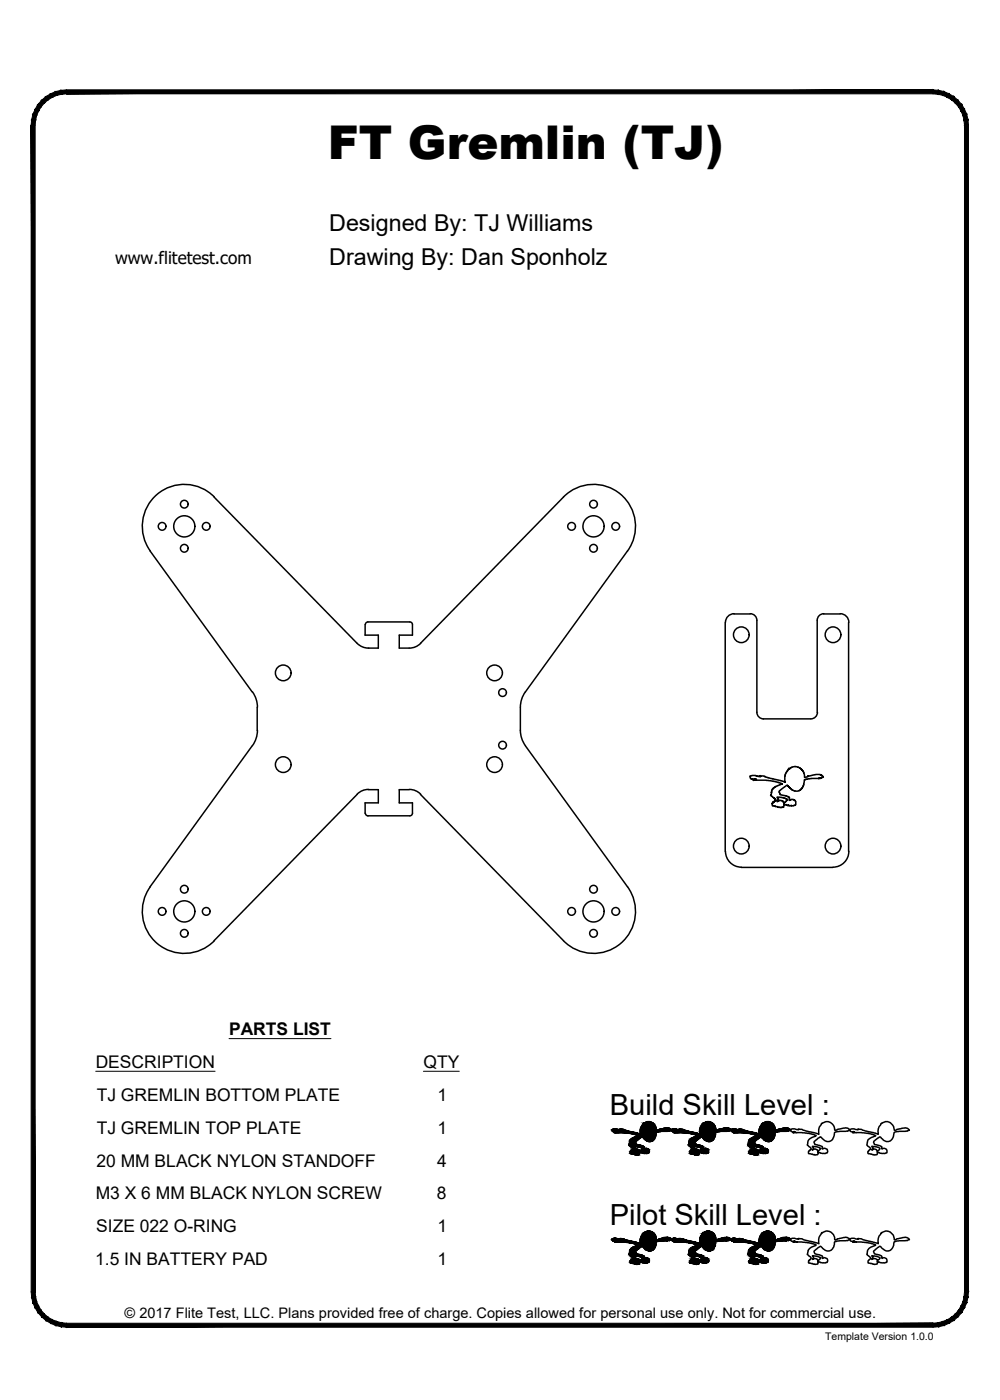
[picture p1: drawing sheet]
<svg xmlns="http://www.w3.org/2000/svg" width="190mm" height="267mm" viewBox="0 0 190 267" stroke-linecap="round" stroke-linejoin="round" font-family="sans-serif">
<defs><g id="words">
<text font-size="8.9" x="62.4" y="30.3">FT Gremlin (TJ)</text>
<g font-size="5.5">
<text x="116.2" y="212.4">Build Skill Level :</text>
<text x="116.2" y="233.4">Pilot Skill Level :</text>
</g>
<g font-size="4.4">
<text x="62.7" y="44.1">Designed By: TJ Williams</text>
<text x="62.7" y="50.5">Drawing By: Dan Sponholz</text>
</g>
<g font-size="3.3">
<text x="21.9" y="50.2">www.flitetest.com</text>
<text x="43.6" y="197.2">PARTS LIST</text>
<text x="18.2" y="203.4">DESCRIPTION</text>
<text x="80.7" y="203.4">QTY</text>
<text x="18.4" y="209.8">TJ GREMLIN BOTTOM PLATE</text>
<text x="83.3" y="209.8">1</text>
<text x="18.4" y="216">TJ GREMLIN TOP PLATE</text>
<text x="83.3" y="216">1</text>
<text x="18.4" y="222.3">20 MM BLACK NYLON STANDOFF</text>
<text x="83.3" y="222.3">4</text>
<text x="18.2" y="228.5">M3 X 6 MM BLACK NYLON SCREW</text>
<text x="83.2" y="228.5">8</text>
<text x="18.3" y="234.7">SIZE 022 O-RING</text>
<text x="83.3" y="234.7">1</text>
<text x="18.1" y="240.9">1.5 IN BATTERY PAD</text>
<text x="83.3" y="241">1</text>
</g>
<text font-size="2.8" x="23.7" y="251.1">© 2017 Flite Test, LLC. Plans provided free of charge. Copies allowed for personal use only. Not for commercial use.</text>
<text font-size="2" x="157.2" y="255.3">Template Version 1.0.0</text>
</g></defs>
<!-- layer: 22 TILED -->
<g fill="#000" stroke="#000" stroke-width=".19">
<path d="M117 215h.2zM117.3 215.7h3.3zM117.1 215.8h.7zM118.1 215.1h.1zM120 215.9h1.5zM120 219.7h1.8zM120.2 219.3h1.6zM120.3 219.8h.1zM120.8 216.7h1.4zM120.9 219h.8zM120.9 220h.2zM121 218.4h1.6z"/>
<path d="M121.2 218.9h.2zM121.2 220h.3zM121.3 216.2h3.7zM121.5 220h.1zM121.5 218.5h1.2zM122 219.6h.2zM122.3 219.7h1zM122.4 219.7h.1zM122.7 219.7h.2zM122.7 219.7h.1zM122.9 213.9h1.3zM123.1 219.7h.2z"/>
<path d="M123 218.7h.2zM123.3 217.4h.9zM123.3 219.7h.2zM123.5 213.7h.2zM123.5 217.5h.5zM123.6 217.5h.4zM125.9 215.1h1.9zM127 214.9h.2zM127 215.5h.2zM127.4 215.5h.1zM128.3 215h.2zM128.5 215.8h.6z"/>
<path d="M129.4 215.1h.2zM131.4 219.7h1.8zM131.5 215.9h1.5zM131.5 219.3h1.6zM131.6 219.8h.1zM132.1 219.9h1zM132.3 219h.7zM132.4 218.4h1.5zM132.5 220h.3zM132.6 216.2h3.7zM132.5 218.9h.2zM132.7 216.5h3.5z"/>
<path d="M132.8 220h.2zM133.1 218.5h.9zM133.3 219.6h.2zM133.5 218.7h.5zM133.7 219.7h.2zM133.9 214h1.9zM134 219.7h.2zM134.1 217h1.8zM134.4 219.7h.2zM134.4 218.7h.1zM134.7 219.7h.1zM134.8 213.7h.2z"/>
<path d="M134.9 217.5h.4zM137.2 215.1h1.9zM138.3 214.9h.2zM138.4 215.5h.1zM139.5 215.1h.7zM139.5 215.6h.2zM139.7 215h.2zM140 215.7h3.2zM139.8 215.8h.7zM142.2 215.9h1.7zM142.8 217.1h1.3zM142.9 219.1h1.5z"/>
<path d="M142.9 219.3h1.5zM142.9 219.8h.2zM143 216h1.4zM143.2 216h1.4zM143.5 216.7h1.3zM143.6 219h.7zM143.6 220h.2zM143.8 218.9h.2zM143.9 220h.2zM143.9 216.2h3.7zM143.9 216.5h3.7zM144.1 220h.2z"/>
<path d="M144.2 218.5h1.1zM144.4 218.5h1zM144.6 219.6h.2zM145 219.7h1zM145 219.7h.2zM145.3 219.7h.2zM145.7 219.7h.2zM145.7 218.7h.1zM145.9 217.4h.9zM146 219.7h.2zM146.1 213.7h.2zM146.2 217.5h.4z"/>
<path d="M148.5 215.1h1.9zM149.7 214.9h.1zM116.8 235.9h.7zM116.8 236.5h.3zM117 235.9h.2zM117.3 236.5h3.3zM117.1 236.6h.7zM118.8 236.6h2.3zM119.5 236.7h1.8zM119.8 236.7h1.6zM120.2 240h1.5zM120.4 236.8h1.4z"/>
<path d="M120.6 236.9h1.3zM120.8 237.5h1.4zM120.9 239.9h.8zM121.2 239.7l.2 .1zM121.3 237.1h3.7zM121.3 237.3h3.6zM121.9 239.4h.8zM123 239.6h.2zM123.3 238.2h.9zM123.5 234.5h.2zM123.6 238.3h.4zM127 235.7h.2z"/>
<path d="M128.3 235.9h.2zM128.5 236.6h.6zM129.4 235.9h.2zM130.2 236.6h2.2zM131.3 238.5h1.1zM131.4 236.7h1.5zM131.5 236.8h1.5zM132.3 239.9h.7zM132.4 239.3h1.5zM132.5 239.8h.2zM132.6 237.1h3.7zM132.6 239.3h1.4z"/>
<path d="M132.7 237.3h3.5zM132.5 220h.2zM133.2 239.4h.8zM133.5 239.5h.5zM133.5 235.5h2.8zM133.7 239.6h.3zM134.5 238.2h1.1zM134.4 239.6h.1zM134.8 234.5h.2zM134.9 238.3h.4zM137.5 235.9h1.5zM138.3 235.7h.2z"/>
<path d="M138.4 236.4h.1zM139.5 236.5h.3zM139.7 235.9h.2zM139.8 236.6h.7zM141.6 236.6h2.2zM142.2 236.7h1.7zM142.4 236.7h1.7zM143 236.8h1.4zM143.5 237.5h1.3zM143.7 237.4h3.8zM143.9 237.1h3.7zM143.8 239.8h.2z"/>
<path d="M143.9 237.3h3.7zM144.5 239.4h.9zM144.9 235.4h2.7zM145.1 237.5h2.4zM145.5 237.9h1.8zM146.1 234.5h.2zM146.3 238.3h.3zM147.9 236.2h2.7zM149.6 235.7h.4zM149.7 235.7h.1zM120.2 240.1h1.6zM120.3 240.6h.1z"/>
<path d="M120.9 240.8h.2zM121.2 240.8h.3zM121.5 240.8h.2zM122 240.4h.2zM122.3 240.5h1zM122.4 240.5h.1zM122.7 240.6h.2zM122.7 240.6h.1zM123.1 240.6h.2zM123.3 240.5h.2zM131.4 240.6h1.8zM131.5 240.1h1.6z"/>
<path d="M131.6 240.6h.1zM132.3 240.8h.1zM132.5 240.8h.3zM132.8 240.8h.2zM133.3 240.4h.2zM133.7 240.5h.2zM134.4 240.6h.2zM134.7 240.5h.1zM142.7 240.6h1.8zM142.9 240.6h.2zM143.1 240.7h.3zM143.9 240.8h.2z"/>
<path d="M144.1 240.8h.2zM144.6 240.4h.2zM145 240.5h1zM145.4 240.6h.1zM145.7 240.6h.2zM146 240.5h.2z"/>
<path d="M11.6 17.2l1.1-.1v.8zM11.6 17.2l.1 .8 1-.1zM10.6 17.4l1-.2 .1 .8zM10.6 17.4l.2 .8 .9-.2zM9.6 17.9l1-.5 .2 .8zM9.6 17.9l.4 .6 .8-.3zM8.7 18.4l.9-.5 .4 .6zM8.7 18.4l.5 .6 .8-.5zM7.9 19.1l.8-.7 .5 .6zM7.9 19.1l.6 .5 .7-.6zM7.9 19.1l.6 .5-1.3 .3zM7.2 19.9l.6 .4 .7-.7zM7.2 19.9l.6 .4-1.1 .5zM6.7 20.8l.7 .3 .4-.8zM6.7 20.8l.7 .3-1.1 .7zM6.3 21.8l.7 .2 .4-.9zM6.3 21.8l.7 .2-1 .8zM6 22.8l.8 .1 .2-.9zM6 22.8l.8 .1-.9 1zM6.8 22.9l-.9 1h.8z"/>
<path d="M12.7 17.9h165.1v-.8zM12.7 17.1h165.1l-165.1 .8z"/>
<path d="M5.9 23.9l.8 222.2v-222.2zM5.9 23.9l.8 222.2h-.8z"/>
<path d="M184.4 22.8l.1 1.1h-.8zM183.6 22.9l.1 1 .7-1.1zM184.2 21.8l.2 1-.8 .1zM183.5 22l.1 .9 .6-1.1zM183.7 20.8l.5 1-.7 .2zM183.1 21.1l.4 .9 .2-1.2zM183.2 19.9l.5 .9-.6 .3zM182.6 20.3l.5 .8 .1-1.2zM182.5 19.1l.7 .8-.6 .4zM182.5 19.1l-.5 .5 .6 .7zM181.7 18.4l.8 .7-.5 .5zM181.7 18.4l-.4 .6 .7 .6zM180.8 17.9l.9 .5-.4 .6zM180.8 17.9l-.3 .6 .8 .5zM179.8 17.4l1 .5-.3 .6zM179.8 17.4l-.2 .8 .9 .3zM178.8 17.2l1 .2-.2 .8zM178.8 17.2l-.1 .8 .9 .2zM177.8 17.1l1 .1-.1 .8zM177.8 17.1v.8l.9 .1z"/>
<path d="M116.6 215.2h1.2zM116.6 215.2h1.2z"/>
<path d="M116.7 215.1h.9zM116.7 215.1h.9z"/>
<path d="M116.8 215.6h.1zM116.8 215.6h.3z"/>
<path d="M116.8 215.6h.3zM116.8 215.6h.4z"/>
<path d="M116.8 215.6h.3zM116.8 215.6h.3z"/>
<path d="M117 215h.3zM116.9 215h.4z"/>
<path d="M116.8 215.6h.4zM116.8 215.6h.4z"/>
<path d="M116.9 215h.5zM116.9 215h.5z"/>
<path d="M116.9 215l.6 .1zM116.8 215.1h.7z"/>
<path d="M116.8 215.1h.7zM116.8 215.1h.7z"/>
<path d="M116.8 215.1h.8zM116.7 215.1h.9z"/>
<path d="M116.7 215.1l1.1 .1zM116.6 215.2h1.2z"/>
<path d="M117.1 215.8h.7zM117.1 215.8h.8z"/>
<path d="M116.6 215.2h1.3zM116.6 215.2h1.3z"/>
<path d="M116.6 215.2h1.5zM116.6 215.2h1.5z"/>
<path d="M117.1 215.8h.8zM117.1 215.8h1z"/>
<path d="M117.1 215.8h1zM117.1 215.8h1.1z"/>
<path d="M118.1 215.1h.4zM118.1 215.1h.4z"/>
<path d="M118.1 215.1h.5zM118.1 215.1h.5z"/>
<path d="M118.1 215.1h.6zM118.1 215.1h.6z"/>
<path d="M118.2 215.1l.6 .1zM118.2 215.1l.6 .1z"/>
<path d="M118.2 215.2h.7zM118.2 215.2h.7z"/>
<path d="M118.2 215.2h.7zM118.1 215.2h.8z"/>
<path d="M116.6 215.2l2.4 .1zM116.6 215.2l2.4 .1z"/>
<path d="M116.6 215.3h2.5zM116.6 215.3h2.5z"/>
<path d="M116.6 215.3h2.5zM116.6 215.3h2.5z"/>
<path d="M116.6 215.3h2.7zM116.6 215.3h2.7z"/>
<path d="M116.6 215.3l2.8 .1zM116.6 215.3l2.8 .1z"/>
<path d="M116.7 215.4h2.8zM116.7 215.4h2.8z"/>
<path d="M116.7 215.4h2.8zM116.7 215.4h2.8z"/>
<path d="M116.7 215.4l2.9 .1zM116.7 215.4l2.9 .1z"/>
<path d="M116.7 215.5h3zM116.7 215.5h3z"/>
<path d="M116.7 215.5h3.1zM116.7 215.5h3.1z"/>
<path d="M116.7 215.5h3.2zM116.7 215.5h3.2z"/>
<path d="M116.7 215.5l3.4 .1zM116.7 215.5l3.4 .1z"/>
<path d="M119.9 217.4h1.3zM119.9 217.4h1.3z"/>
<path d="M116.8 215.6h3.3zM116.8 215.6h3.3z"/>
<path d="M117.2 215.6h3zM117.2 215.6h3z"/>
<path d="M117.4 215.6h2.8zM117.4 215.6h2.8z"/>
<path d="M117.4 215.6h2.9zM117.4 215.6h2.9z"/>
<path d="M117.5 215.6h2.9zM117.5 215.6h2.9z"/>
<path d="M117.5 215.6l2.9 .1zM117.4 215.7h3z"/>
<path d="M120.4 216.9h1.4zM120.4 216.9h1.4z"/>
<path d="M117.4 215.7h3.2zM117.3 215.7h3.3zM117.3 215.7h3.3z"/>
<path d="M117.3 215.7h3.4zM117.3 215.7h3.4z"/>
<path d="M117.2 215.7h3.6zM117.2 215.7h3.6z"/>
<path d="M120.5 219.8h.2zM120.5 219.8h.2zM120.5 219.8h.2z"/>
<path d="M120.1 218.4l.7 .1zM120.1 218.4l.7 .1z"/>
<path d="M120.2 218.5h.6zM120.2 218.5h.6zM120.3 218.5h.5zM120.3 218.5h.5z"/>
<path d="M120.4 219l.4 .1zM120.3 219.1h.5z"/>
<path d="M117.2 215.7l3.7 .1zM117.2 215.7l3.7 .1zM117.2 215.8h3.7zM117.2 215.8h3.7z"/>
<path d="M120.3 218.5l.6 .1zM120.3 218.5l.6 .1zM120.4 218.6h.5zM120.4 218.6h.5z"/>
<path d="M120.5 219h.3zM120.4 219h.4z"/>
<path d="M120.4 219h.4zM120.4 219h.4z"/>
<path d="M120.5 218.9h.4zM120.5 218.9h.4z"/>
<path d="M120.5 218.9h.4zM120.5 218.9l.3 .1h-.3z"/>
<path d="M117.2 215.8h3.8zM117.1 215.8h3.9z"/>
<path d="M120.4 218.6l.6 .1zM120.4 218.6l.6 .1z"/>
<path d="M118.5 215.8h2.5zM118.5 215.8h2.5z"/>
<path d="M120.5 218.7l.4 .2 .1-.2zM120.5 218.7l.4 .2h-.4z"/>
<path d="M118.5 215.8h2.5zM118.5 215.8h2.5z"/>
<path d="M118.7 215.8h2.4zM118.7 215.8h2.4z"/>
<path d="M120.4 218.7h.6zM120.4 218.7h.6zM120.5 218.7h.5zM120.5 218.7h.5z"/>
<path d="M121 219h.6zM121 219h.6z"/>
<path d="M118.8 215.8h2.3zM118.8 215.8h2.3z"/>
<path d="M118.8 215.8h2.3zM118.8 215.8h2.3z"/>
<path d="M118.9 215.8h2.2zM118.9 215.8h2.2z"/>
<path d="M119.1 215.8h2.1zM119.1 215.8h2.1z"/>
<path d="M120 217.5h1.1zM120 217.5h1.1z"/>
<path d="M120 217.5h1.1zM120 217.5l1.1 .1h-1.2z"/>
<path d="M119.9 217.6h1.2zM119.9 217.6h1.2z"/>
<path d="M119.9 217.6l1.2 .1zM119.9 217.6l1.2 .1z"/>
<path d="M119.9 217.7l1.3 .1zM119.9 217.7l1.3 .1z"/>
<path d="M119.2 215.8h2zM119.2 215.8h2z"/>
<path d="M119.3 215.8h1.9zM119.3 215.8h1.9z"/>
<path d="M119.9 217.8h1.3zM119.9 217.8h1.3z"/>
<path d="M119.9 217.8l1.3 .1zM119.9 217.8l1.3 .1z"/>
<path d="M120.9 219.9h.3zM120.9 219.9l.2 .1z"/>
<path d="M119.3 215.8l2 .1zM119.3 215.8l2 .1z"/>
<path d="M119.9 217.4h1.3zM119.9 217.4l1.2 .1z"/>
<path d="M119.9 217.9h1.3zM119.9 217.9h1.3z"/>
<path d="M119.9 217.9l1.4 .1zM119.8 218h1.5z"/>
<path d="M119.5 215.9h1.8zM119.5 215.9h1.8zM119.5 215.9h1.8zM119.5 215.9h1.8z"/>
<path d="M119.8 218h1.5zM119.8 218h1.5z"/>
<path d="M119.5 215.9h1.9zM119.5 215.9h1.9z"/>
<path d="M120 217.3h1.3zM120 217.3l1.2 .1z"/>
<path d="M119.7 215.9h1.7zM119.7 215.9h1.7z"/>
<path d="M120 217.3h1.4zM120 217.3h1.3z"/>
<path d="M121.2 218.9h.2zM121.2 218.9h.2z"/>
<path d="M119.8 215.9h1.6zM119.8 215.9h1.6z"/>
<path d="M120 217.2h1.4zM120 217.2l1.4 .1z"/>
<path d="M119.8 218h1.6zM119.8 218h1.6z"/>
<path d="M119.8 218l1.7 .1zM119.8 218l1.7 .1z"/>
<path d="M121.1 218.9h.3zM121.1 218.9h.3z"/>
<path d="M119.8 215.9h1.7zM119.8 215.9h1.7z"/>
<path d="M121.1 218.9l.5 .1zM121.1 218.9l.5 .1z"/>
<path d="M119.9 215.9h1.6zM119.9 215.9h1.6zM120 215.9h1.5z"/>
<path d="M120.1 217.1h1.4zM120.1 217.1l1.3 .1h-1.4z"/>
<path d="M120.1 215.9h1.5zM120.1 215.9h1.5z"/>
<path d="M119.8 218.1h1.8zM119.8 218.1h1.8z"/>
<path d="M120.2 217l1.4 .1zM120.2 217l1.4 .1z"/>
<path d="M120.2 217.1h1.4zM120.1 217.1h1.4zM120.1 217.1h1.4zM120.1 217.1h1.4z"/>
<path d="M121 219h.7zM120.9 219h.8zM120.9 219h.8z"/>
<path d="M120.2 215.9h1.5zM120.2 215.9h1.5z"/>
<path d="M119.8 218.1h1.9zM119.8 218.1h1.9z"/>
<path d="M120.2 215.9h1.5zM120.2 215.9h1.5z"/>
<path d="M120.3 217h1.4zM120.2 217h1.4z"/>
<path d="M119.8 218.1h2zM119.8 218.1h2z"/>
<path d="M120.9 219l.8 .1zM120.8 219.1h.9z"/>
<path d="M120.3 215.9l1.5 .1zM120.3 215.9l1.5 .1zM120.4 216h1.4zM120.4 216h1.4z"/>
<path d="M120.3 219.1h1.4zM120.3 219.1h1.4zM120.2 219.1h1.5zM120.2 219.1h1.5z"/>
<path d="M120.2 219.1l1.6 .1zM120.2 219.1l1.6 .1z"/>
<path d="M121.2 219.9l.5 .1zM121.2 219.9l.5 .1z"/>
<path d="M121.2 220h.5zM121.2 220h.4z"/>
<path d="M120.4 216h1.5zM120.4 216h1.5z"/>
<path d="M120.4 216.9h1.4zM120.4 216.9l1.3 .1h-1.4zM120.3 217h1.4zM120.3 217h1.4z"/>
<path d="M119.8 218.1l2.1 .1zM119.8 218.1l2.1 .1z"/>
<path d="M120.3 219.2l1.5 .1zM120.3 219.2l1.5 .1zM120.2 219.3h1.6z"/>
<path d="M120.2 219.3l1.6 .1zM120 219.4h1.8zM120 219.4h1.8zM120 219.4h1.8z"/>
<path d="M120.8 219.9h1zM120.8 219.9h.9z"/>
<path d="M120 219.4l1.8 .1v-.1zM120 219.4l1.8 .1h-1.7zM120.1 219.5h1.7zM120.1 219.5h1.7z"/>
<path d="M120.1 219.5l1.7 .1zM120.1 219.5l1.7 .1h-1.8z"/>
<path d="M120 219.6l1.8 .1v-.1zM120 219.6l1.8 .1h-1.8zM120 219.7h1.8z"/>
<path d="M120.1 219.7l1.7 .1zM120.1 219.7l1.7 .1z"/>
<path d="M120.2 219.8h1.6zM120.2 219.8h1.6z"/>
<path d="M120.4 219.8h1.4zM120.4 219.8h1.4z"/>
<path d="M120.7 219.8l1.1 .1zM120.7 219.8l1.1 .1z"/>
<path d="M120.8 219.9h1zM120.8 219.9h1z"/>
<path d="M120.5 216h1.4zM120.5 216h1.4z"/>
<path d="M120.6 216h1.3zM120.6 216h1.3z"/>
<path d="M120.4 216.8h1.5zM120.4 216.9h1.4z"/>
<path d="M120.6 216l1.4 .1zM120.6 216l1.4 .1z"/>
<path d="M120.4 216.8h1.5zM120.4 216.8h1.5z"/>
<path d="M119.8 218.2h2.3zM119.8 218.2h2.3z"/>
<path d="M122 215.3h3.1zM122 215.3h3.1z"/>
<path d="M122 215.4h5.7zM122 215.4h5.7z"/>
<path d="M120.5 216.8h1.5zM120.4 216.8h1.5z"/>
<path d="M120.6 216.8h1.4zM120.5 216.8h1.5z"/>
<path d="M120.7 216.7h1.4zM120.7 216.7l1.3 .1z"/>
<path d="M119.9 218.2h2.2zM119.9 218.2h2.2z"/>
<path d="M119.9 218.2h2.3zM119.9 218.2h2.3z"/>
<path d="M120.8 216.7h1.4zM120.7 216.7h1.4z"/>
<path d="M120.9 216.6h1.3zM120.8 216.7h1.4zM120.8 216.7h1.4z"/>
<path d="M119.9 218.2l2.4 .1zM119.9 218.2l2.4 .1z"/>
<path d="M121 216.6h1.3zM120.9 216.6h1.3z"/>
<path d="M122.3 218.9h.4zM122.3 218.9h.4z"/>
<path d="M122.3 218.9h.4zM122.3 218.9h.4z"/>
<path d="M120 218.3h2.3zM120 218.3h2.3z"/>
<path d="M120 218.3h2.4zM120 218.3h2.4z"/>
<path d="M120 218.3l2.5 .1zM120 218.3l2.5 .1z"/>
<path d="M120.1 218.4h2.5zM120.1 218.4h2.5z"/>
<path d="M122.4 219.7h.1zM122.4 219.7h.2z"/>
<path d="M120.9 218.4h1.7zM120.9 218.4h1.7zM121 218.4h1.6z"/>
<path d="M121.2 218.4h1.4zM121.2 218.4h1.4zM121.3 218.4h1.3zM121.3 218.4h1.3z"/>
<path d="M122.6 219.7h.7zM122.6 219.7h.7z"/>
<path d="M122.6 214h.1zM122.6 214h.1z"/>
<path d="M121.3 218.4l1.3 .1zM121.3 218.4l1.3 .1z"/>
<path d="M121.4 218.5h1.3zM121.4 218.5h1.3zM121.5 218.5h1.2z"/>
<path d="M122.3 218.7l.4 .2-.1-.2zM122.3 218.7l.4 .2h-.4z"/>
<path d="M121.6 218.5h1.1zM121.6 218.5h1.1z"/>
<path d="M121.8 218.5h.9zM121.8 218.5h.9z"/>
<path d="M122 218.6l.7 .1zM122 218.6l.7 .1zM122.2 218.7h.5zM122.2 218.7h.5z"/>
<path d="M122.2 218.7h.5zM122.2 218.7h.5z"/>
<path d="M122.3 218.7h.4zM122.3 218.7h.3zM122.3 218.7h.3zM122.3 218.7h.3z"/>
<path d="M121.8 218.5l.9 .1zM121.8 218.5l.9 .1z"/>
<path d="M121.9 218.6h.8zM121.9 218.6h.8z"/>
<path d="M122.7 218.9h.8zM122.7 218.9h.8z"/>
<path d="M122.6 219.7h.3zM122.6 219.7h.3z"/>
<path d="M123.1 219.7h.2zM123.1 219.7h.2z"/>
<path d="M123 218.7l.2 .1zM123 218.7l.2 .1z"/>
<path d="M123 218.8h.3zM122.9 218.8h.4z"/>
<path d="M122.9 218.8h.5zM122.9 218.8h.5z"/>
<path d="M122.3 219.7h1zM122.3 219.7h1zM122.3 219.7h1z"/>
<path d="M122.9 219.7h.4zM122.9 219.7h.4z"/>
<path d="M122.9 218.8h.5zM122.8 218.8h.6z"/>
<path d="M122.8 218.8l.7 .1zM122.7 218.9h.8z"/>
<path d="M122.7 218.9h.8zM122.7 218.9h.8z"/>
<path d="M122.3 218.9h1.3zM122.3 218.9h1.3z"/>
<path d="M123.5 213.7h.2zM123.4 213.7h.3z"/>
<path d="M123.6 217.5h.3zM123.7 217.5h.2z"/>
<path d="M122.3 218.9l1.3 .1zM122.3 218.9l1.3 .1z"/>
<path d="M122.3 219l1.3 .1zM122.3 219l1.3 .1h-1.4zM122.2 219.1h1.4zM122.2 219.1h1.4z"/>
<path d="M122.3 219.7h1.3zM122.3 219.7h1.2z"/>
<path d="M122.2 219.1h1.4zM122.1 219.1h1.5z"/>
<path d="M122.1 219.1l1.6 .1zM122 219.2h1.7z"/>
<path d="M121.9 219.5l1.7 .1zM121.9 219.5l1.7 .1z"/>
<path d="M121.9 219.6h1.7zM121.9 219.6h1.7z"/>
<path d="M122.2 219.6h1.4zM122.2 219.6h1.4z"/>
<path d="M122.3 219.6h1.3zM122.3 219.6l1.3 .1z"/>
<path d="M123.4 213.7h.4zM123.3 213.7h.5z"/>
<path d="M122 219.2h1.7zM122 219.2h1.7z"/>
<path d="M122 219.2l1.7 .1zM122 219.2l1.7 .1z"/>
<path d="M121.9 219.3h1.8zM121.9 219.3h1.8z"/>
<path d="M121.9 219.3l1.8 .1zM121.9 219.3l1.8 .1z"/>
<path d="M121.9 219.4l1.8 .1zM121.9 219.4l1.8 .1z"/>
<path d="M121.9 219.5h1.8zM121.9 219.5h1.7z"/>
<path d="M123.3 213.7h.5zM123.2 213.7h.6z"/>
<path d="M123.2 213.7h.7zM123.2 213.7h.7z"/>
<path d="M123.2 213.7l.8 .1zM123.2 213.7l.8 .1z"/>
<path d="M123.2 213.8h.8zM123.1 213.8h.9z"/>
<path d="M123.1 213.8h1zM123 213.8h1.1z"/>
<path d="M123 213.8h1.2zM123 213.8h1.2z"/>
<path d="M123.4 217.4h.7zM123.4 217.4l.6 .1zM123.5 217.5h.5z"/>
<path d="M123 213.8l1.2 .1zM123 213.8l1.2 .1zM122.9 213.9h1.3z"/>
<path d="M123.3 217.4h.9zM123.3 217.4h.8z"/>
<path d="M122.9 213.9h1.4zM122.9 213.9h1.4z"/>
<path d="M123.2 217.3h1.1zM123.2 217.3l1 .1zM123.3 217.4h.9z"/>
<path d="M122.8 213.9l1.6 .1zM122.8 214h1.6z"/>
<path d="M123.2 217.3h1.1zM123.2 217.3h1.1z"/>
<path d="M122.8 214h1.7zM122.8 214h1.7z"/>
<path d="M123.1 217.3h1.3zM123.1 217.3h1.2z"/>
<path d="M123 217.2h1.4zM123 217.2h1.4z"/>
<path d="M123.1 217.2h1.3zM123.1 217.2l1.3 .1z"/>
<path d="M122.6 214h1.9zM122.6 214h1.9z"/>
<path d="M122.6 214h1.9zM122.6 214h1.9z"/>
<path d="M122.6 214l1.9 .1zM122.5 214.1h2z"/>
<path d="M122.5 214.1h2.1zM122.5 214.1h2.1z"/>
<path d="M122.9 217.1h1.6zM122.9 217.1l1.5 .1z"/>
<path d="M122.5 214.1l2.2 .1zM122.5 214.1l2.2 .1h-2.3zM122.4 214.2h2.3zM122.4 214.2h2.3zM122.4 214.2h2.3zM122.4 214.2h2.3z"/>
<path d="M122.8 217h1.8zM122.8 217h1.8z"/>
<path d="M122.8 217h1.8zM122.8 217l1.7 .1zM122.9 217.1h1.6zM122.9 217.1h1.6z"/>
<path d="M122.4 214.2l2.4 .1zM122.4 214.2l2.4 .1h-2.4z"/>
<path d="M122.7 216.9h2zM122.7 216.9h2z"/>
<path d="M122.7 216.9h2zM122.7 216.9h2z"/>
<path d="M122.7 216.9h2zM122.7 216.9l1.9 .1z"/>
<path d="M122.4 214.3l2.4 .1zM122.3 214.4h2.5z"/>
<path d="M122.3 214.4h2.5zM122.3 214.4h2.5z"/>
<path d="M122.6 216.8h2.2zM122.6 216.8l2.1 .1z"/>
<path d="M122.3 214.4l2.5 .1zM122.3 214.4l2.5 .1z"/>
<path d="M122.3 214.5l2.6 .1zM122.3 214.5l2.6 .1h-2.7zM122.2 214.6h2.7zM122.2 214.6h2.7z"/>
<path d="M122.5 216.7h2.3zM122.5 216.7l2.3 .1zM122.6 216.8h2.2zM122.6 216.8h2.2z"/>
<path d="M122.2 214.6l2.7 .1zM122.2 214.6l2.7 .1h-2.7zM122.2 214.7h2.7zM122.2 214.7h2.7z"/>
<path d="M121.2 216.5h3.7zM121.2 216.5h3.7z"/>
<path d="M121.2 216.5l3.7 .1zM121 216.6h3.9zM121 216.6h3.9zM121 216.6h3.9z"/>
<path d="M122.3 216.6h2.6zM122.3 216.6h2.6z"/>
<path d="M122.3 216.6h2.6zM122.3 216.6h2.6z"/>
<path d="M122.4 216.6h2.5zM122.4 216.6l2.4 .1zM122.5 216.7h2.3zM122.5 216.7h2.3z"/>
<path d="M122.2 214.7l2.8 .1zM122.2 214.7l2.8 .1h-2.9z"/>
<path d="M121.4 216.3h3.5zM121.4 216.3h3.5z"/>
<path d="M121.5 216.3l3.4 .1zM121.5 216.3l3.4 .1z"/>
<path d="M121.5 216.4h3.4zM121.4 216.4h3.5z"/>
<path d="M121.4 216.4l3.5 .1zM121.3 216.5h3.6z"/>
<path d="M121.3 216.5h3.6zM121.2 216.5h3.7z"/>
<path d="M122.1 214.8h2.9zM122.1 214.8h2.9z"/>
<path d="M122.1 214.8l2.9 .1zM122.1 214.8l2.9 .1z"/>
<path d="M122 215.9h3zM122 215.9h3z"/>
<path d="M122 215.9l3 .2v-.2zM122 215.9l3 .2h-3z"/>
<path d="M120.8 216.1h4.2zM120.8 216.1h4.2z"/>
<path d="M120.9 216.1h4.1zM120.9 216.1h4.1z"/>
<path d="M121 216.1l4 .1zM121 216.1l4 .1z"/>
<path d="M121.2 216.2h3.8zM121.2 216.2h3.8zM121.3 216.2h3.7z"/>
<path d="M121.3 216.2h3.7zM121.3 216.2l3.6 .1z"/>
<path d="M122.1 214.9l2.9 .1zM122.1 214.9l2.9 .1z"/>
<path d="M122.1 215h2.9zM122.1 215h2.9z"/>
<path d="M122 215h3zM122 215h3z"/>
<path d="M122 215l3 .1zM122 215l3 .1z"/>
<path d="M122 215.1l3 .1zM122 215.1l3 .1z"/>
<path d="M122 215.2l3.1 .1zM122 215.2l3.1 .1z"/>
<path d="M122 215.8l3 .1zM122 215.8l3 .1z"/>
<path d="M122 215.9h3zM122 215.9h3z"/>
<path d="M122 215.3h3.1zM122 215.3h3.1z"/>
<path d="M122 215.7h3.1zM122 215.7l3 .1z"/>
<path d="M122 215.7h3.2zM122 215.7h3.1z"/>
<path d="M122 215.6h3.3zM122 215.6h3.4z"/>
<path d="M122 215.6h3.3zM122 215.6l3.2 .1z"/>
<path d="M122 215.6h3.4zM122 215.6h3.4z"/>
<path d="M122 215.6h3.6zM122 215.6h3.7z"/>
<path d="M122 215.6h3.6zM122 215.6h3.4z"/>
<path d="M122 215.6h3.7zM122 215.6h3.9z"/>
<path d="M122 215.5h4zM122 215.5h4.1z"/>
<path d="M122 215.5h4zM122 215.5l3.9 .1z"/>
<path d="M122 215.5h4.1zM122 215.5h4.2z"/>
<path d="M122 215.5h4.2zM122 215.5h4.3z"/>
<path d="M122 215.5h4.3zM122 215.5h4.5z"/>
<path d="M122 215.5h4.5zM122 215.5h4.6z"/>
<path d="M127 214.9h.2zM127 214.9h.2z"/>
<path d="M126.9 215.5h.3zM126.9 215.5h.3z"/>
<path d="M127 214.9h.3zM126.9 214.9h.4z"/>
<path d="M126.8 215.5h.4zM126.8 215.5h.4z"/>
<path d="M126.9 214.9h.4zM126.8 214.9h.5z"/>
<path d="M122 215.5h5.3zM122 215.5h5.2z"/>
<path d="M126.8 214.9h.6zM126.7 214.9h.7zM126.7 214.9h.7zM126.7 214.9h.7z"/>
<path d="M126.7 214.9l.8 .1zM126.6 215h.9z"/>
<path d="M126.6 215h1zM126.4 215h1.2z"/>
<path d="M126.4 215h1.2zM126.3 215h1.3z"/>
<path d="M122 215.4l5.6 .1zM122 215.4l5.6 .1z"/>
<path d="M127.3 215.5h.3zM127.3 215.5h.2z"/>
<path d="M126.3 215h1.4zM126.2 215h1.5zM126.2 215h1.5zM126.2 215h1.5z"/>
<path d="M126.2 215h1.5zM126.1 215h1.6z"/>
<path d="M122 215.4h5.7zM122 215.4h5.6z"/>
<path d="M126.1 215l1.7 .1zM125.9 215.1h1.9z"/>
<path d="M125.9 215.1h1.9zM125.9 215.1h1.9zM125.8 215.1h2z"/>
<path d="M125.8 215.1h2zM125.7 215.1h2.1z"/>
<path d="M125.7 215.1h2.1zM125.6 215.1h2.2z"/>
<path d="M125.6 215.1l2.3 .1zM125.6 215.1l2.3 .1z"/>
<path d="M125.1 215.3h2.7zM125.1 215.3h2.7z"/>
<path d="M122 215.3h5.8zM122 215.3l5.7 .1z"/>
<path d="M125.5 215.2h2.4zM125.5 215.2h2.4z"/>
<path d="M125.5 215.2l2.4 .1zM125.4 215.3h2.5z"/>
<path d="M125.4 215.3h2.5zM125.2 215.3h2.7z"/>
<path d="M125.2 215.3h2.8zM125.2 215.3h2.8z"/>
<path d="M125.2 215.3h2.8zM125.1 215.3h2.7z"/>
<path d="M128 215.1h.9zM128 215.1h.9z"/>
<path d="M128.1 215.6h.3zM128.1 215.6h.5z"/>
<path d="M128.1 215.6h.3zM128.1 215.6h.3z"/>
<path d="M128.1 215.6h.3zM128.1 215.6h.2z"/>
<path d="M128.3 215h.3zM128.3 215h.3z"/>
<path d="M128.3 215h.4zM128.2 215h.5z"/>
<path d="M128.2 215l.6 .1zM128.1 215.1h.7z"/>
<path d="M128.1 215.1h.8zM128.1 215.1h.8z"/>
<path d="M128.1 215.1h.8zM128 215.1h.9z"/>
<path d="M128 215.1l1.1 .1zM127.9 215.2h1.2z"/>
<path d="M127.9 215.2h1.2zM127.9 215.2h1.2z"/>
<path d="M128.5 215.8h.6zM128.5 215.8h.8z"/>
<path d="M127.9 215.2h1.3zM127.9 215.2h1.3z"/>
<path d="M127.9 215.2h1.4zM127.9 215.2h1.4z"/>
<path d="M127.9 215.2h1.5zM127.9 215.2h1.5z"/>
<path d="M128.5 215.8h.8zM128.5 215.8h.9z"/>
<path d="M128.5 215.8h.9zM128.5 215.8h1z"/>
<path d="M129.4 215.1h.4zM129.4 215.1h.4z"/>
<path d="M129.5 215.1h.4zM129.5 215.1h.4z"/>
<path d="M129.5 215.1h.6zM129.5 215.1h.6z"/>
<path d="M129.5 215.1l.6 .1zM129.5 215.1l.6 .1z"/>
<path d="M129.5 215.2h.7zM129.5 215.2h.7z"/>
<path d="M129.5 215.2h.7zM129.5 215.2h.7z"/>
<path d="M129.5 215.2h.7zM129.4 215.2h.8z"/>
<path d="M127.9 215.2l2.4 .1zM127.9 215.2l2.4 .1z"/>
<path d="M127.9 215.3h2.5zM127.9 215.3h2.5z"/>
<path d="M127.9 215.3h2.6zM127.9 215.3h2.6z"/>
<path d="M127.9 215.3h2.7zM127.9 215.3h2.7z"/>
<path d="M128 215.3l2.7 .1zM128 215.3l2.7 .1z"/>
<path d="M128 215.4h2.8zM128 215.4h2.8zM128 215.4h2.8zM128 215.4h2.8z"/>
<path d="M128 215.4l2.9 .1zM128 215.4l2.9 .1z"/>
<path d="M128 215.5h3zM128 215.5h3z"/>
<path d="M128 215.5h3.2zM128 215.5h3.2z"/>
<path d="M128 215.5h3.2zM128 215.5h3.2z"/>
<path d="M128 215.5l3.4 .1zM128 215.5l3.4 .1z"/>
<path d="M131.3 217.4h1.3zM131.3 217.4h1.3z"/>
<path d="M128.1 215.6h3.4zM128.1 215.6h3.4z"/>
<path d="M128.6 215.6h2.9zM128.6 215.6h2.9z"/>
<path d="M128.7 215.6h2.8zM128.7 215.6h2.8z"/>
<path d="M128.8 215.6h2.9zM128.8 215.6h2.9z"/>
<path d="M128.8 215.6h2.9zM128.8 215.6h2.9z"/>
<path d="M128.9 215.6l2.9 .1zM128.7 215.7h3.1z"/>
<path d="M131.7 216.9h1.4zM131.7 216.9h1.4z"/>
<path d="M128.7 215.7h3.2zM128.6 215.7h3.3z"/>
<path d="M131.8 219h.4zM131.8 219h.4z"/>
<path d="M131.9 218.9h.3zM131.9 218.9h.3z"/>
<path d="M128.6 215.7h3.3zM128.6 215.7h3.3z"/>
<path d="M128.6 215.7h3.4zM128.6 215.7h3.4z"/>
<path d="M128.6 215.7h3.5zM128.5 215.7h3.6z"/>
<path d="M131.8 219.8h.3zM131.8 219.8h.2zM131.8 219.8h.2z"/>
<path d="M128.5 215.7l3.7 .1zM128.5 215.7l3.7 .1z"/>
<path d="M131.4 218.4l.7 .1zM131.4 218.4l.7 .1z"/>
<path d="M131.5 218.5h.6zM131.5 218.5h.6z"/>
<path d="M131.6 218.5h.6zM131.6 218.5h.6z"/>
<path d="M131.7 219h.4zM131.6 219.1h.5z"/>
<path d="M131.6 218.5l.6 .1zM131.6 218.5l.6 .1zM131.7 218.6h.5zM131.7 218.6h.5z"/>
<path d="M131.8 219h.4zM131.7 219h.4z"/>
<path d="M131.7 218.6l.6 .1zM131.7 218.6l.6 .1z"/>
<path d="M131.9 218.9h.3zM131.9 218.9l.3 .1h-.4z"/>
<path d="M128.5 215.8h3.8zM128.5 215.8h3.8z"/>
<path d="M131.8 218.7l.4 .2 .1-.2zM131.8 218.7l.4 .2h-.3z"/>
<path d="M128.5 215.8h3.8zM128.5 215.8h3.8z"/>
<path d="M129.8 215.8h2.5zM129.8 215.8h2.5z"/>
<path d="M129.9 215.8h2.5zM129.9 215.8h2.5z"/>
<path d="M131.7 218.7h.6zM131.7 218.7h.6zM131.8 218.7h.5zM131.8 218.7h.5z"/>
<path d="M132.3 219h.6zM132.3 219h.6z"/>
<path d="M130 215.8h2.4zM130 215.8h2.4z"/>
<path d="M130.1 215.8h2.3zM130.1 215.8h2.3z"/>
<path d="M130.2 215.8h2.2zM130.2 215.8h2.2z"/>
<path d="M130.3 215.8h2.2zM130.3 215.8h2.2z"/>
<path d="M131.2 217.6l1.3 .1zM131.2 217.6l1.3 .1z"/>
<path d="M132.3 220h.1zM132.3 220h.1zM132.3 220h.1z"/>
<path d="M130.4 215.8h2.1zM130.4 215.8h2.1z"/>
<path d="M130.5 215.8h2zM130.5 215.8h2z"/>
<path d="M131.3 217.5h1.2zM131.3 217.5h1.2z"/>
<path d="M131.3 217.5h1.2zM131.3 217.5l1.1 .1h-1.2zM131.2 217.6h1.2zM131.2 217.6h1.2z"/>
<path d="M131.2 217.7l1.3 .1zM131.2 217.7l1.3 .1z"/>
<path d="M131.2 217.8h1.3zM131.2 217.8h1.3z"/>
<path d="M132.2 219.9h.3zM132.2 219.9l.2 .1z"/>
<path d="M130.6 215.8h1.9zM130.6 215.8h1.9z"/>
<path d="M130.7 215.8l1.9 .1zM130.7 215.8l1.9 .1z"/>
<path d="M131.2 217.8l1.4 .1zM131.2 217.8l1.4 .1z"/>
<path d="M131.3 217.4h1.3zM131.3 217.4l1.2 .1z"/>
<path d="M131.2 217.9h1.4zM131.2 217.9h1.4z"/>
<path d="M131.2 217.9l1.4 .1zM131.2 217.9l1.4 .1z"/>
<path d="M130.8 215.9h1.9zM130.8 215.9h1.9zM130.9 215.9h1.8zM130.9 215.9h1.8z"/>
<path d="M131.2 218h1.4zM131.2 218h1.4z"/>
<path d="M131.2 218h1.5zM131.1 218h1.6z"/>
<path d="M130.9 215.9h1.8zM130.9 215.9h1.8z"/>
<path d="M131.3 217.3h1.4zM131.3 217.3l1.3 .1z"/>
<path d="M132.5 218.9h.2zM132.4 218.9h.3z"/>
<path d="M131 215.9h1.7zM131 215.9h1.7z"/>
<path d="M131.3 217.3h1.4zM131.3 217.3h1.4z"/>
<path d="M131.1 215.9h1.6zM131.1 215.9h1.6z"/>
<path d="M131.1 215.9h1.7zM131.1 215.9h1.7z"/>
<path d="M131.4 217.2h1.3zM131.4 217.2l1.3 .1z"/>
<path d="M131.1 218l1.7 .1zM131.1 218l1.7 .1z"/>
<path d="M131.4 217.1h1.4zM131.4 217.1h1.4z"/>
<path d="M131.4 217.1h1.4zM131.4 217.1l1.3 .1h-1.3z"/>
<path d="M132.4 218.9h.4zM132.4 218.9h.4z"/>
<path d="M132.4 218.9l.5 .1zM132.3 219h.6z"/>
<path d="M131.3 215.9h1.6zM131.3 215.9h1.6zM131.4 215.9h1.5zM131.4 215.9h1.5z"/>
<path d="M131.4 215.9h1.6zM131.4 215.9h1.6zM131.5 215.9h1.5z"/>
<path d="M132.3 219h.7zM132.3 219h.7zM132.2 219h.8z"/>
<path d="M131.5 217l1.4 .1zM131.5 217l1.4 .1z"/>
<path d="M131.5 217.1h1.4zM131.5 217.1h1.3z"/>
<path d="M131.6 215.9h1.4zM131.6 215.9h1.4z"/>
<path d="M131.1 218.1h1.9zM131.1 218.1h1.9z"/>
<path d="M131.1 218.1h1.9zM131.1 218.1h1.9z"/>
<path d="M132.5 220h.5zM132.5 220h.6z"/>
<path d="M131.6 215.9l1.5 .1zM131.6 215.9l1.5 .1zM131.7 216h1.4zM131.7 216h1.4z"/>
<path d="M131.6 217h1.4zM131.5 217h1.4z"/>
<path d="M132.2 219l.8 .1zM132.1 219.1h.9z"/>
<path d="M131.6 219.1h1.4zM131.6 219.1h1.4z"/>
<path d="M131.6 219.1h1.5zM131.6 219.1h1.5z"/>
<path d="M131.6 219.1l1.5 .1zM131.6 219.1l1.5 .1z"/>
<path d="M131.6 219.2l1.5 .1zM131.5 219.3h1.6zM131.5 219.3h1.6z"/>
<path d="M132.5 219.9l.6 .1zM132.5 219.9l.6 .1z"/>
<path d="M131.7 216h1.5zM131.7 216h1.5z"/>
<path d="M131.7 216.9h1.4zM131.7 216.9l1.3 .1h-1.4zM131.6 217h1.4zM131.6 217h1.4z"/>
<path d="M131.1 218.1h2zM131.1 218.1h2z"/>
<path d="M131.1 218.1l2.2 .1zM131.1 218.1l2.2 .1z"/>
<path d="M131.5 219.3l1.6 .1zM131.5 219.3l1.6 .1h-1.7zM131.4 219.4h1.7zM131.4 219.4h1.7z"/>
<path d="M131.4 219.4l1.7 .1v-.1zM131.4 219.4l1.7 .1h-1.7zM131.4 219.5h1.7zM131.4 219.5h1.7z"/>
<path d="M131.4 219.5l1.8 .1zM131.4 219.5l1.8 .1z"/>
<path d="M132.2 219.9h.9zM132.2 219.9h.9z"/>
<path d="M131.8 216h1.4zM131.8 216h1.4z"/>
<path d="M131.4 219.6l1.8 .1v-.1zM131.4 219.6l1.8 .1h-1.8zM131.4 219.7h1.8z"/>
<path d="M131.4 219.7l1.8 .1zM131.4 219.7l1.8 .1z"/>
<path d="M131.5 219.8h1.7zM131.5 219.8h1.7z"/>
<path d="M131.7 219.8h1.5zM131.7 219.8h1.5z"/>
<path d="M132.1 219.8h1.1zM132.1 219.8l1 .1zM132.1 219.9h1z"/>
<path d="M131.9 216h1.4zM131.9 216h1.4z"/>
<path d="M131.8 216.8h1.4zM131.8 216.8h1.4z"/>
<path d="M131.8 216.8h1.4zM131.7 216.9h1.4z"/>
<path d="M133.3 215.5h5.3zM133.3 215.5h5.3z"/>
<path d="M132 216l1.3 .1zM132 216l1.3 .1z"/>
<path d="M133.3 219.6h1.7zM133.3 219.6h1.7z"/>
<path d="M133.3 215.3h3.1zM133.3 215.3h3.1z"/>
<path d="M133.3 215.9h3zM133.3 215.9h3z"/>
<path d="M131.9 216.8h1.4zM131.8 216.8h1.4z"/>
<path d="M131.9 216.8h1.5zM131.9 216.8h1.4z"/>
<path d="M132 216.7h1.4zM132 216.7l1.4 .1z"/>
<path d="M131.2 218.2h2.2zM131.2 218.2h2.2z"/>
<path d="M131.2 218.2h2.2zM131.2 218.2h2.2z"/>
<path d="M131.2 218.2h2.3zM131.2 218.2h2.3z"/>
<path d="M132.1 216.7h1.4zM132.1 216.7h1.4z"/>
<path d="M132.1 216.7h1.4zM132 216.7h1.4z"/>
<path d="M131.2 218.2l2.4 .1zM131.2 218.2l2.4 .1zM131.3 218.3h2.3zM131.3 218.3h2.3z"/>
<path d="M132.2 216.6h1.4zM132.1 216.7h1.4z"/>
<path d="M132.4 216.6h1.2zM132.2 216.6h1.4z"/>
<path d="M131.3 218.3h2.4zM131.3 218.3h2.4z"/>
<path d="M133.6 218.9h.4zM133.6 218.9h.4z"/>
<path d="M133.6 218.9h.4zM133.6 218.9h.4z"/>
<path d="M131.3 218.3l2.5 .1zM131.3 218.3l2.5 .1z"/>
<path d="M131.4 218.4h2.5zM131.4 218.4h2.5z"/>
<path d="M132.2 218.4h1.7zM132.2 218.4h1.7zM132.4 218.4h1.5z"/>
<path d="M132.5 218.4h1.4zM132.5 218.4h1.4z"/>
<path d="M133.9 219.7h.7zM133.9 219.7h.7z"/>
<path d="M133.7 219.7h.2zM133.7 219.7h.2z"/>
<path d="M132.6 218.4h1.4zM132.6 218.4h1.4z"/>
<path d="M132.6 218.4l1.4 .1zM132.6 218.4l1.4 .1z"/>
<path d="M132.7 218.5h1.3zM132.7 218.5h1.3z"/>
<path d="M132.8 218.5h1.2zM132.8 218.5h1.2z"/>
<path d="M133.6 218.7h.4zM133.6 218.7h.4zM133.6 218.7h.4zM133.6 218.7h.4z"/>
<path d="M133.6 218.7l.4 .2v-.2zM133.6 218.7l.4 .2h-.4z"/>
<path d="M133.9 214h.1zM133.9 214h.1z"/>
<path d="M133 218.5h1zM133 218.5h1zM133.1 218.5h.9z"/>
<path d="M133.2 218.5l.8 .1zM133.2 218.5l.8 .1z"/>
<path d="M133.2 218.6h.8zM133.2 218.6h.8z"/>
<path d="M133.3 218.6l.7 .1zM133.3 218.6l.7 .1zM133.5 218.7h.5z"/>
<path d="M133.5 218.7h.5zM133.5 218.7h.5z"/>
<path d="M133.9 219.7h.4zM133.9 219.7h.3z"/>
<path d="M134.4 219.7h.2zM134.5 219.7h.1z"/>
<path d="M134.4 218.7l.2 .1zM134.3 218.8h.3z"/>
<path d="M134.3 218.8h.3zM134.3 218.8h.3z"/>
<path d="M134.3 218.8h.4zM134.2 218.8h.5z"/>
<path d="M133.7 219.7h.9zM133.7 219.7h1z"/>
<path d="M134.3 219.7h.3zM134.3 219.7h.3z"/>
<path d="M134.2 218.8h.6zM134.1 218.8h.7z"/>
<path d="M133.6 219.7h1.1zM133.6 219.7h1.1z"/>
<path d="M134.1 218.8l.7 .1zM134.1 218.8l.7 .1z"/>
<path d="M134.1 218.9h.7zM134.1 218.9h.7z"/>
<path d="M134.1 218.9h.7zM134 218.9h.8z"/>
<path d="M133.6 218.9h1.3zM133.6 218.9h1.3z"/>
<path d="M133.6 218.9l1.3 .1zM133.6 218.9l1.3 .1z"/>
<path d="M133.6 219l1.4 .1zM133.6 219l1.4 .1h-1.5zM133.5 219.1h1.5zM133.5 219.1h1.5z"/>
<path d="M133.6 219.6l1.3 .1zM133.6 219.6l1.3 .1z"/>
<path d="M133.6 219.7h1.3zM133.6 219.7h1.2z"/>
<path d="M134.8 213.7h.2zM134.7 213.7h.3z"/>
<path d="M133.5 219.1h1.5zM133.4 219.1h1.6z"/>
<path d="M133.4 219.1l1.6 .1zM133.4 219.1l1.6 .1z"/>
<path d="M133.4 219.2h1.6zM133.3 219.2h1.7z"/>
<path d="M133.3 219.2l1.7 .1zM133.3 219.2l1.7 .1z"/>
<path d="M133.2 219.3h1.8zM133.2 219.3h1.8z"/>
<path d="M133.2 219.3l1.8 .1zM133.2 219.3l1.8 .1z"/>
<path d="M133.2 219.4l1.8 .1zM133.2 219.4l1.8 .1z"/>
<path d="M133.2 219.5h1.8zM133.2 219.5h1.8z"/>
<path d="M133.2 219.5l1.8 .1zM133.2 219.5l1.8 .1z"/>
<path d="M133.5 219.6h1.5zM133.5 219.6h1.4z"/>
<path d="M134.7 213.7h.4zM134.6 213.7h.5z"/>
<path d="M134.6 213.7h.6zM134.6 213.7h.6z"/>
<path d="M134.6 213.7h.6zM134.5 213.7h.7z"/>
<path d="M135 217.5h.2zM134.9 217.5h.3z"/>
<path d="M134.5 213.7l.8 .1zM134.5 213.8h.8z"/>
<path d="M134.5 213.8h.9zM134.4 213.8h1z"/>
<path d="M134.4 213.8h1zM134.4 213.8h1z"/>
<path d="M134.4 213.8h1.1zM134.3 213.8h1.2z"/>
<path d="M134.8 217.4h.6zM134.8 217.4l.5 .1zM134.9 217.5h.4z"/>
<path d="M134.3 213.8l1.2 .1zM134.2 213.9h1.3z"/>
<path d="M134.6 217.4h.9zM134.6 217.4h.9z"/>
<path d="M134.6 217.4h.9zM134.6 217.4h.8z"/>
<path d="M134.2 213.9h1.4zM134.2 213.9h1.4z"/>
<path d="M134.2 213.9h1.5zM134.1 213.9h1.6z"/>
<path d="M134.5 217.3h1.1zM134.5 217.3l1 .1z"/>
<path d="M134.5 217.3h1.1zM134.5 217.3h1.1z"/>
<path d="M134.1 213.9l1.6 .1zM134.1 213.9l1.6 .1z"/>
<path d="M134.1 214h1.7zM134 214h1.8z"/>
<path d="M134.5 217.3h1.2zM134.5 217.3h1.1z"/>
<path d="M134.4 217.2h1.3zM134.4 217.2l1.3 .1z"/>
<path d="M133.9 214h1.9zM133.9 214h1.9zM133.9 214h1.9z"/>
<path d="M134.4 217.2h1.4zM134.4 217.2h1.3z"/>
<path d="M133.9 214l2 .1zM133.8 214.1h2.1z"/>
<path d="M133.8 214.1h2.1zM133.8 214.1h2.1z"/>
<path d="M134.3 217.1h1.6zM134.3 217.1l1.5 .1z"/>
<path d="M133.8 214.1l2.2 .1zM133.8 214.1l2.2 .1z"/>
<path d="M134.2 217h1.7zM134.2 217l1.7 .1zM134.3 217.1h1.6zM134.3 217.1h1.6z"/>
<path d="M134.1 216.9h1.9zM134.1 216.9l1.8 .1zM134.1 217h1.8z"/>
<path d="M133.8 214.2h2.2zM133.8 214.2h2.2zM133.8 214.2h2.2zM133.8 214.2h2.2z"/>
<path d="M133.8 214.2l2.3 .1zM133.8 214.2l2.3 .1h-2.4z"/>
<path d="M134 216.9h2zM134 216.9h2z"/>
<path d="M134 216.9h2zM134 216.9h2z"/>
<path d="M133.7 214.3l2.4 .1zM133.7 214.3l2.4 .1z"/>
<path d="M133.9 216.8h2.2zM133.9 216.8l2.1 .1z"/>
<path d="M133.7 214.4h2.5zM133.6 214.4h2.6z"/>
<path d="M133.8 216.7h2.3zM133.8 216.7l2.3 .1zM133.9 216.8h2.2zM133.9 216.8h2.2z"/>
<path d="M133.6 214.4l2.6 .1zM133.6 214.4l2.6 .1z"/>
<path d="M133.6 214.5l2.6 .1zM133.6 214.5l2.6 .1h-2.6zM133.6 214.6h2.6zM133.6 214.6h2.6z"/>
<path d="M133.6 216.6h2.6zM133.6 216.6h2.6z"/>
<path d="M133.7 216.6h2.5zM133.7 216.6h2.5z"/>
<path d="M133.7 216.6h2.5zM133.7 216.6l2.4 .1zM133.8 216.7h2.3zM133.8 216.7h2.3z"/>
<path d="M133.6 214.6l2.7 .1zM133.5 214.7h2.8zM133.5 214.7h2.8zM133.5 214.7h2.8z"/>
<path d="M132.7 216.4l3.5 .1zM132.7 216.5h3.5zM132.6 216.5h3.6z"/>
<path d="M132.6 216.5h3.6zM132.5 216.5h3.7z"/>
<path d="M132.5 216.5h3.7zM132.4 216.6h3.8zM132.4 216.6h3.8zM132.4 216.6h3.8z"/>
<path d="M133.5 214.7l2.8 .1zM133.5 214.7l2.8 .1h-2.9z"/>
<path d="M132.4 216.1l3.9 .1zM132.4 216.1l3.9 .1z"/>
<path d="M132.5 216.2h3.8zM132.5 216.2h3.8zM132.6 216.2h3.7z"/>
<path d="M132.6 216.2l3.7 .1zM132.6 216.2l3.7 .1z"/>
<path d="M132.7 216.3h3.6zM132.7 216.3h3.6z"/>
<path d="M132.8 216.3l3.5 .1zM132.8 216.3l3.5 .1z"/>
<path d="M132.8 216.4h3.5zM132.8 216.4h3.4z"/>
<path d="M133.4 214.8h2.9zM133.4 214.8h2.9z"/>
<path d="M133.4 214.8l2.9 .1zM133.4 214.8l2.9 .1h-2.9z"/>
<path d="M133.4 214.9l2.9 .1zM133.4 214.9l2.9 .1z"/>
<path d="M133.4 215h3zM133.4 215h3z"/>
<path d="M133.3 215.8l3 .1zM133.3 215.8l3 .1z"/>
<path d="M133.3 215.9h3zM133.3 215.9h3z"/>
<path d="M133.3 215.9l3 .1zM133.3 215.9l3 .1z"/>
<path d="M133.3 216l3 .1zM133.3 216l3 .1z"/>
<path d="M132.1 216.1h4.2zM132.1 216.1h4.2z"/>
<path d="M132.2 216.1h4.1zM132.2 216.1h4.1z"/>
<path d="M133.4 215h3zM133.4 215h3z"/>
<path d="M133.3 215l3.1 .1zM133.3 215l3.1 .1z"/>
<path d="M133.3 215.1l3.1 .1zM133.3 215.1l3.1 .1z"/>
<path d="M133.3 215.2l3.1 .1zM133.3 215.2l3.1 .1z"/>
<path d="M133.3 215.3h3.1zM133.3 215.3h3.1z"/>
<path d="M133.3 215.7h3.1zM133.3 215.7l3 .1z"/>
<path d="M133.3 215.7h3.2zM133.3 215.7h3.1z"/>
<path d="M133.3 215.6h3.3zM133.3 215.6h3.4z"/>
<path d="M133.3 215.6h3.3zM133.3 215.6l3.2 .1z"/>
<path d="M133.3 215.6h3.4zM133.3 215.6h3.5z"/>
<path d="M133.3 215.6h3.6zM133.3 215.6h3.7z"/>
<path d="M133.3 215.6h3.6zM133.3 215.6h3.5z"/>
<path d="M133.3 215.6h3.7zM133.3 215.6h3.9z"/>
<path d="M133.3 215.5h4zM133.3 215.5h4.1z"/>
<path d="M133.3 215.5h4zM133.3 215.5l3.9 .1z"/>
<path d="M133.3 215.5h4.1zM133.3 215.5h4.2z"/>
<path d="M133.3 215.5h4.2zM133.3 215.5h4.4z"/>
<path d="M133.3 215.5h4.4zM133.3 215.5h4.5z"/>
<path d="M133.3 215.5h4.5zM133.3 215.5h4.7z"/>
<path d="M138.3 214.9h.2zM138.3 214.9h.2z"/>
<path d="M138.3 214.9h.3zM138.2 214.9h.4z"/>
<path d="M138.1 215.5h.4zM138.1 215.5h.4z"/>
<path d="M138.3 215.5h.2zM138.3 215.5h.2z"/>
<path d="M133.3 215.5h5.3zM133.3 215.5h5.2z"/>
<path d="M138.2 214.9h.5zM138.2 214.9h.5z"/>
<path d="M138.2 214.9h.6zM138 214.9h.8zM138 214.9h.8zM138 214.9h.8z"/>
<path d="M138 214.9l.8 .1zM137.9 215h.9z"/>
<path d="M137.9 215h1zM137.8 215h1.1z"/>
<path d="M138.6 215.5h.3zM138.6 215.5h.3z"/>
<path d="M138.7 215.5h.2zM138.7 215.5h.1z"/>
<path d="M137.8 215h1.1zM137.7 215h1.2z"/>
<path d="M137.7 215h1.3zM137.5 215h1.5zM137.5 215h1.5zM137.5 215h1.5z"/>
<path d="M133.3 215.4h5.6zM133.3 215.4l5.6 .1z"/>
<path d="M133.3 215.4h5.7zM133.3 215.4h5.6z"/>
<path d="M137.5 215h1.6zM137.4 215h1.7z"/>
<path d="M133.3 215.4h5.7zM133.3 215.4h5.7z"/>
<path d="M137.4 215l1.7 .1zM137.3 215.1h1.8z"/>
<path d="M137.3 215.1h1.8zM137.2 215.1h1.9zM137.1 215.1h2z"/>
<path d="M137.1 215.1h2zM137 215.1h2.1z"/>
<path d="M137 215.1h2.2zM136.9 215.1h2.3z"/>
<path d="M136.4 215.3h2.7zM136.4 215.3h2.8z"/>
<path d="M133.3 215.3h5.8zM133.3 215.3l5.7 .1z"/>
<path d="M136.9 215.1l2.3 .1zM136.9 215.1l2.3 .1z"/>
<path d="M136.8 215.2h2.4zM136.8 215.2h2.4z"/>
<path d="M136.8 215.2l2.4 .1zM136.7 215.3h2.5z"/>
<path d="M136.7 215.3h2.5zM136.6 215.3h2.6zM136.6 215.3h2.6zM136.6 215.3h2.6z"/>
<path d="M136.6 215.3h2.6zM136.5 215.3h2.7z"/>
<path d="M136.5 215.3h2.7zM136.4 215.3h2.8z"/>
<path d="M139.2 215.2h1.2zM139.2 215.2h1.2z"/>
<path d="M139.2 215.2h1.4zM139.2 215.2h1.4z"/>
<path d="M139.3 215.1h1zM139.3 215.1h1z"/>
<path d="M139.4 215.6h3.4zM139.4 215.6h3.4z"/>
<path d="M139.4 215.6h.4zM139.4 215.6h.5z"/>
<path d="M139.4 215.6h.4zM139.4 215.6h.3z"/>
<path d="M139.7 215h.2zM139.6 215h.3z"/>
<path d="M139.6 215h.4zM139.6 215h.4z"/>
<path d="M139.6 215l.6 .1zM139.5 215.1h.7zM139.4 215.1h.8z"/>
<path d="M139.4 215.1h.9zM139.3 215.1h1z"/>
<path d="M140.2 215.6h2.8zM140.2 215.6h2.8z"/>
<path d="M139.3 215.1l1.1 .1zM139.2 215.2h1.2z"/>
<path d="M139.8 215.8h.7zM139.8 215.8h.8z"/>
<path d="M139.2 215.2h1.4zM139.2 215.2h1.4z"/>
<path d="M139.2 215.2h1.6zM139.2 215.2h1.6z"/>
<path d="M139.8 215.8h.8zM139.8 215.8h.9z"/>
<path d="M139.8 215.8h.9zM139.8 215.8h1z"/>
<path d="M140.8 215.2h.7zM140.8 215.2h.7z"/>
<path d="M140.8 215.1h.3zM140.8 215.1h.3z"/>
<path d="M140.8 215.1h.4zM140.8 215.1h.4z"/>
<path d="M140.8 215.1h.6zM140.8 215.1h.6z"/>
<path d="M140.8 215.1l.7 .1zM140.8 215.1l.7 .1z"/>
<path d="M140.9 215.2h.6zM140.8 215.2h.7z"/>
<path d="M140.8 215.2h.8zM140.8 215.2h.8z"/>
<path d="M139.2 215.2l2.4 .1zM139.2 215.2l2.4 .1z"/>
<path d="M139.2 215.3h2.5zM139.2 215.3h2.5z"/>
<path d="M139.2 215.3h2.6zM139.2 215.3h2.6z"/>
<path d="M139.2 215.3h2.7zM139.2 215.3h2.7z"/>
<path d="M139.2 215.3l2.8 .1zM139.2 215.3l2.8 .1z"/>
<path d="M139.3 215.4h2.8zM139.3 215.4h2.8z"/>
<path d="M139.3 215.4h2.8zM139.3 215.4h2.8z"/>
<path d="M139.3 215.4l2.9 .1zM139.3 215.4l2.9 .1z"/>
<path d="M139.3 215.5h3.1zM139.3 215.5h3.1z"/>
<path d="M139.3 215.5h3.2zM139.3 215.5h3.2z"/>
<path d="M139.3 215.5h3.2zM139.3 215.5h3.2z"/>
<path d="M139.3 215.5l3.5 .1zM139.3 215.5l3.5 .1z"/>
<path d="M139.9 215.6h2.9zM139.9 215.6h2.9z"/>
<path d="M140.1 215.6h2.8zM140.1 215.6h2.8z"/>
<path d="M140.1 215.6h2.9zM140.1 215.6h2.9z"/>
<path d="M140.2 215.6l2.9 .1zM140.1 215.7h3z"/>
<path d="M140.1 215.7h3.1zM140 215.7h3.2zM139.9 215.7h3.3z"/>
<path d="M143.1 219h.4zM143.1 219h.4z"/>
<path d="M143.2 218.9h.4zM143.2 218.9h.4z"/>
<path d="M139.9 215.7h3.4zM139.9 215.7h3.4z"/>
<path d="M139.9 215.7h3.6zM139.9 215.7h3.6z"/>
<path d="M143.1 219.8h.3zM143.1 219.8h.2zM143.1 219.8h.2z"/>
<path d="M142.8 218.4l.6 .1zM142.8 218.4l.6 .1z"/>
<path d="M142.8 218.5h.7zM142.8 218.5h.7zM142.9 218.5h.6zM142.9 218.5h.6z"/>
<path d="M143 219l.4 .1zM142.9 219.1h.5z"/>
<path d="M139.9 215.7l3.7 .1zM139.9 215.7l3.7 .1zM139.8 215.8h3.8zM139.8 215.8h3.8z"/>
<path d="M142.9 218.5l.7 .1zM142.9 218.5l.7 .1zM143 218.6h.6zM143 218.6h.6z"/>
<path d="M143.1 219h.4zM143 219h.4z"/>
<path d="M139.8 215.8h3.9zM139.8 215.8h3.9z"/>
<path d="M143 218.6l.7 .1zM143 218.6l.7 .1z"/>
<path d="M143.2 218.9h.4zM143.2 218.9l.3 .1h-.4z"/>
<path d="M143.6 220h.2zM143.6 220h.2z"/>
<path d="M143.1 218.7l.5 .2v-.2zM143.1 218.7l.5 .2h-.4z"/>
<path d="M141.1 215.8h2.6zM141.1 215.8h2.6z"/>
<path d="M141.2 215.8h2.5zM141.2 215.8h2.5z"/>
<path d="M141.3 215.8h2.4zM141.3 215.8h2.4z"/>
<path d="M143.1 218.7h.6zM143.1 218.7h.5zM143.1 218.7h.5zM143.1 218.7h.5z"/>
<path d="M143.7 219h.5zM143.7 219h.5z"/>
<path d="M141.5 215.8h2.2zM141.5 215.8h2.2z"/>
<path d="M141.5 215.8h2.2zM141.5 215.8h2.2z"/>
<path d="M141.6 215.8h2.2zM141.6 215.8h2.2z"/>
<path d="M141.7 215.8h2.1zM141.7 215.8h2.1z"/>
<path d="M142.6 217.5h1.2zM142.6 217.5h1.2z"/>
<path d="M142.6 217.5h1.2zM142.6 217.5l1.1 .1h-1.1z"/>
<path d="M142.6 217.6h1.2zM142.6 217.6h1.2z"/>
<path d="M142.6 217.6l1.2 .1zM142.6 217.6l1.2 .1z"/>
<path d="M142.6 217.7l1.2 .1zM142.6 217.7l1.2 .1z"/>
<path d="M141.9 215.8h2zM141.9 215.8h2z"/>
<path d="M142.6 217.8h1.3zM142.6 217.8h1.3z"/>
<path d="M143.8 218.4h1.5zM143.9 218.4h1.4zM143.9 218.4h1.4z"/>
<path d="M143.6 219.9h.2zM143.6 219.9l.2 .1z"/>
<path d="M141.9 215.8h2zM141.9 215.8h2z"/>
<path d="M142 215.8l1.9 .1zM142 215.8l1.9 .1z"/>
<path d="M142.6 217.4h1.3zM142.6 217.4h1.3z"/>
<path d="M142.6 217.4h1.3zM142.6 217.4l1.2 .1z"/>
<path d="M142.6 217.8l1.3 .1zM142.6 217.8l1.3 .1h-1.4z"/>
<path d="M142.5 217.9h1.4zM142.5 217.9h1.4z"/>
<path d="M142.5 217.9l1.4 .1zM142.5 217.9l1.4 .1z"/>
<path d="M142.1 215.9h1.8zM142.1 215.9h1.8zM142.2 215.9h1.7z"/>
<path d="M142.2 215.9h1.8zM142.2 215.9h1.8z"/>
<path d="M142.6 217.3h1.3zM142.6 217.3l1.3 .1z"/>
<path d="M142.5 218h1.4zM142.5 218h1.4z"/>
<path d="M142.7 217.3h1.3zM142.7 217.3h1.2z"/>
<path d="M143.8 218.9h.2zM143.8 218.9h.2z"/>
<path d="M142.3 215.9h1.8zM142.3 215.9h1.8z"/>
<path d="M142.7 217.2h1.3zM142.7 217.2l1.3 .1z"/>
<path d="M142.5 218h1.5zM142.5 218h1.5z"/>
<path d="M142.5 218l1.7 .1zM142.5 218l1.7 .1z"/>
<path d="M143.8 218.9h.3zM143.7 218.9h.4z"/>
<path d="M142.4 215.9h1.7zM142.4 215.9h1.7z"/>
<path d="M142.5 215.9h1.6zM142.5 215.9h1.6z"/>
<path d="M143.7 218.9l.5 .1zM143.7 218.9l.5 .1z"/>
<path d="M142.6 215.9h1.6zM142.6 215.9h1.6z"/>
<path d="M142.7 217.1h1.4zM142.7 217.1l1.3 .1h-1.3z"/>
<path d="M142.7 215.9h1.5zM142.7 215.9h1.5z"/>
<path d="M142.7 215.9h1.6zM142.7 215.9h1.6z"/>
<path d="M142.8 217l1.4 .1zM142.8 217l1.4 .1z"/>
<path d="M142.8 217.1h1.4zM142.8 217.1h1.3zM142.7 217.1h1.4z"/>
<path d="M143.7 219h.6zM143.6 219h.7zM143.5 219h.8z"/>
<path d="M142.5 218.1h1.8zM142.5 218.1h1.8z"/>
<path d="M142.5 218.1h1.8zM142.5 218.1h1.8z"/>
<path d="M142.9 215.9h1.4zM142.9 215.9h1.4z"/>
<path d="M142.9 215.9h1.5zM142.9 215.9h1.5z"/>
<path d="M142.9 217h1.4zM142.9 217h1.5z"/>
<path d="M142.9 217h1.4zM142.8 217h1.4z"/>
<path d="M143.5 219l.9 .1zM143.4 219.1h1z"/>
<path d="M143 215.9l1.4 .1zM143 215.9l1.4 .1zM143 216h1.4z"/>
<path d="M142.9 219.1h1.5zM142.9 219.1h1.5zM142.9 219.1h1.5z"/>
<path d="M142.9 219.1l1.5 .1zM142.9 219.1l1.5 .1z"/>
<path d="M143.8 220h.6zM143.8 220h.5z"/>
<path d="M143.1 216h1.4zM143.1 216h1.4z"/>
<path d="M143 216.9h1.4zM143 216.9h1.5z"/>
<path d="M143 216.9h1.4zM143 216.9l1.4 .1h-1.5z"/>
<path d="M142.9 219.2l1.5 .1zM142.9 219.2l1.5 .1zM142.8 219.3h1.6z"/>
<path d="M142.8 219.3l1.7 .1zM142.7 219.4h1.8zM142.7 219.4h1.8zM142.7 219.4h1.8z"/>
<path d="M143.8 219.9h.6zM143.8 219.9l.6 .1z"/>
<path d="M142.5 218.1h2zM142.5 218.1h2z"/>
<path d="M142.5 218.1l2.1 .1zM142.5 218.1l2.1 .1z"/>
<path d="M142.7 219.4l1.8 .1v-.1zM142.7 219.4l1.8 .1h-1.8zM142.7 219.5h1.8zM142.7 219.5h1.8z"/>
<path d="M142.7 219.5l1.8 .1zM142.7 219.5l1.8 .1h-1.8z"/>
<path d="M142.7 219.6l1.8 .1v-.1zM142.7 219.6l1.8 .1h-1.8zM142.7 219.7h1.8zM142.7 219.7h1.8z"/>
<path d="M142.7 219.7l1.8 .1zM142.7 219.7l1.8 .1z"/>
<path d="M142.8 219.8h1.7zM142.8 219.8h1.7z"/>
<path d="M143.1 219.8h1.4zM143.1 219.8h1.4z"/>
<path d="M143.4 219.8l1.1 .1zM143.4 219.8l1.1 .1zM143.5 219.9h1zM143.5 219.9h1z"/>
<path d="M143.5 219.9h1zM143.5 219.9h.9z"/>
<path d="M143.2 216h1.4zM143.2 216h1.4zM143.2 216h1.4z"/>
<path d="M143.3 216l1.4 .1zM143.3 216l1.4 .1z"/>
<path d="M143.1 216.8h1.5zM143.1 216.8h1.5z"/>
<path d="M143.1 216.8h1.5zM143 216.9h1.5z"/>
<path d="M144.6 215.3h3.1zM144.6 215.3h3.1z"/>
<path d="M143.2 216.8h1.4zM143.2 216.8h1.4z"/>
<path d="M144.7 215.9h2.9zM144.7 215.9h2.9z"/>
<path d="M143.3 216.8h1.4zM143.2 216.8h1.4z"/>
<path d="M143.3 216.7h1.4zM143.3 216.7l1.4 .1z"/>
<path d="M142.5 218.2h2.2zM142.5 218.2h2.2z"/>
<path d="M142.5 218.2h2.3zM142.5 218.2h2.3z"/>
<path d="M142.5 218.2h2.4zM142.5 218.2h2.4z"/>
<path d="M143.4 216.7h1.4zM143.3 216.7h1.4z"/>
<path d="M143.6 216.6h1.3zM143.5 216.7h1.3zM143.4 216.7h1.4z"/>
<path d="M142.6 218.2l2.3 .1zM142.6 218.2l2.3 .1z"/>
<path d="M143.7 216.6h1.2zM143.6 216.6h1.3z"/>
<path d="M144.9 218.9h.4zM144.9 218.9h.4z"/>
<path d="M142.6 218.3h2.4zM142.6 218.3h2.4z"/>
<path d="M142.6 218.3h2.5zM142.6 218.3h2.5z"/>
<path d="M145 216.6h2.5zM145 216.6h2.5z"/>
<path d="M142.7 218.3l2.5 .1zM142.7 218.3l2.5 .1z"/>
<path d="M142.7 218.4h2.5zM142.7 218.4h2.5z"/>
<path d="M145 219.7h.2zM145 219.7h.2z"/>
<path d="M143.6 218.4h1.6zM143.6 218.4h1.6z"/>
<path d="M143.7 218.4h1.6zM143.7 218.4h1.6zM143.8 218.4h1.5z"/>
<path d="M143.9 218.4l1.4 .1zM143.9 218.4l1.4 .1z"/>
<path d="M144 218.5h1.3zM144 218.5h1.3zM144.2 218.5h1.1z"/>
<path d="M145.3 216.9h2.1zM145.3 216.9h2.1z"/>
<path d="M144.3 218.5h1.1zM144.3 218.5h1.1zM144.4 218.5h1z"/>
<path d="M144.8 218.7h.5zM144.8 218.7h.5z"/>
<path d="M144.9 218.7h.4zM144.9 218.7h.4zM145 218.7h.3zM145 218.7h.3z"/>
<path d="M145 218.7l.3 .2v-.2zM145 218.7l.3 .2h-.4z"/>
<path d="M145.3 214h.1zM145.3 214h.1z"/>
<path d="M144.5 218.5l.9 .1zM144.5 218.5l.9 .1z"/>
<path d="M144.6 218.6h.8zM144.6 218.6h.8z"/>
<path d="M144.7 218.6h.7zM144.7 218.6l.6 .1zM144.8 218.7h.5zM144.8 218.7h.5z"/>
<path d="M144.9 218.9h.5zM144.9 218.9h.5z"/>
<path d="M145.3 219.7h.3zM145.3 219.7h.2z"/>
<path d="M145.7 219.7h.2zM145.8 219.7h.1z"/>
<path d="M145.7 218.7l.2 .1zM145.7 218.7l.2 .1z"/>
<path d="M145.6 218.8h.3zM145.6 218.8h.3z"/>
<path d="M145.6 218.8h.4zM145.6 218.8h.4z"/>
<path d="M145 219.7h1zM145 219.7h1zM145 219.7h1z"/>
<path d="M145.2 219.7h.8zM145.2 219.7h.8z"/>
<path d="M145.6 219.7h.4zM145.6 219.7h.3z"/>
<path d="M145.5 218.8h.6zM145.5 218.8h.6z"/>
<path d="M145.5 218.8l.6 .1zM145.5 218.8l.6 .1z"/>
<path d="M145.4 218.9h.7zM145.4 218.9h.7z"/>
<path d="M145.4 218.9h.8zM145.4 218.9h.8z"/>
<path d="M144.9 218.9h1.3zM144.9 218.9h1.3z"/>
<path d="M146.2 217.5h.3zM146.3 217.5h.2z"/>
<path d="M144.9 218.9l1.3 .1zM144.9 218.9l1.3 .1z"/>
<path d="M144.9 219l1.4 .1zM144.8 219.1h1.5zM144.8 219.1h1.5zM144.8 219.1h1.5z"/>
<path d="M144.8 219.1h1.5zM144.7 219.1h1.6z"/>
<path d="M144.6 219.5l1.7 .1zM144.6 219.5l1.7 .1z"/>
<path d="M144.6 219.6h1.7zM144.6 219.6h1.7z"/>
<path d="M144.8 219.6h1.5zM144.8 219.6h1.5z"/>
<path d="M144.9 219.6l1.4 .1zM144.9 219.6l1.4 .1z"/>
<path d="M144.9 219.7h1.4zM144.9 219.7h1.3z"/>
<path d="M146.1 213.7h.3zM146 213.7h.4z"/>
<path d="M144.7 219.1l1.6 .1zM144.7 219.1l1.6 .1z"/>
<path d="M144.7 219.2h1.6zM144.7 219.2h1.6z"/>
<path d="M144.6 219.2l1.7 .1zM144.6 219.2l1.7 .1z"/>
<path d="M144.6 219.3h1.7zM144.6 219.3h1.7z"/>
<path d="M144.6 219.3l1.7 .1zM144.6 219.3l1.7 .1h-1.8z"/>
<path d="M144.5 219.4l1.8 .1zM144.5 219.4l1.8 .1z"/>
<path d="M144.5 219.5h1.8zM144.5 219.5h1.8z"/>
<path d="M146 213.7h.4zM146 213.7h.4z"/>
<path d="M146 213.7h.5zM145.9 213.7h.6z"/>
<path d="M145.9 213.7h.7zM145.8 213.7h.8z"/>
<path d="M145.8 213.7l.8 .1zM145.8 213.7l.8 .1z"/>
<path d="M145.8 213.8h.9zM145.8 213.8h.9z"/>
<path d="M146.2 217.5h.4zM146.2 217.5h.5z"/>
<path d="M145.8 213.8h1zM145.7 213.8h1.1z"/>
<path d="M146.1 217.4h.7zM146.1 217.4l.6 .1z"/>
<path d="M145.7 213.8h1.1zM145.7 213.8h1.1z"/>
<path d="M145.7 213.8l1.2 .1zM145.6 213.9h1.3z"/>
<path d="M146 217.4h.8zM146 217.4h.8z"/>
<path d="M145.6 213.9h1.3zM145.5 213.9h1.4z"/>
<path d="M145.5 213.9h1.5zM145.5 213.9h1.5z"/>
<path d="M145.8 217.3h1.1zM145.8 217.3h1.2z"/>
<path d="M145.8 217.3h1.1zM145.8 217.3l1 .1zM145.9 217.4h.9z"/>
<path d="M145.5 213.9l1.5 .1zM145.5 213.9l1.5 .1z"/>
<path d="M145.4 214h1.7zM145.4 214h1.7z"/>
<path d="M145.8 217.3h1.2zM145.8 217.3h1.2z"/>
<path d="M145.7 217.2h1.4zM145.7 217.2l1.3 .1z"/>
<path d="M145.2 214h1.9zM145.2 214h1.9z"/>
<path d="M145.7 217.2h1.4zM145.7 217.2h1.4z"/>
<path d="M145.2 214h2zM145.2 214h2z"/>
<path d="M145.2 214l2 .1zM145.1 214.1h2.1z"/>
<path d="M145.6 217.1h1.6zM145.6 217.1l1.5 .1z"/>
<path d="M145.1 214.1h2.1zM145.1 214.1h2.1z"/>
<path d="M145.1 214.1l2.2 .1zM145.1 214.1l2.2 .1zM145.1 214.2h2.2zM145.1 214.2h2.2z"/>
<path d="M145.5 217h1.8zM145.5 217l1.7 .1zM145.6 217.1h1.6zM145.6 217.1h1.6z"/>
<path d="M145.1 214.2h2.2zM145.1 214.2h2.2z"/>
<path d="M145.1 214.2l2.3 .1zM145.1 214.2l2.3 .1h-2.4z"/>
<path d="M145.4 216.9h1.9zM145.4 216.9l1.9 .1zM145.5 217h1.8zM145.5 217h1.8z"/>
<path d="M145.3 216.9h2.1zM145.3 216.9h2z"/>
<path d="M145 214.3l2.4 .1zM145 214.4h2.4z"/>
<path d="M145 214.4h2.5zM145 214.4h2.5z"/>
<path d="M145.2 216.8h2.2zM145.2 216.8l2.2 .1z"/>
<path d="M144.9 214.4l2.6 .1zM144.9 214.4l2.6 .1z"/>
<path d="M144.9 214.5l2.6 .1zM144.9 214.5l2.6 .1h-2.6z"/>
<path d="M145.1 216.7h2.4zM145.1 216.7l2.3 .1zM145.2 216.8h2.2zM145.2 216.8h2.2z"/>
<path d="M143.8 216.5l3.7 .1zM143.7 216.6h3.8zM143.7 216.6h3.8zM143.7 216.6h3.8z"/>
<path d="M144.9 216.6h2.6zM144.9 216.6h2.6z"/>
<path d="M145 216.6h2.5zM145 216.6l2.5 .1zM145.1 216.7h2.4zM145.1 216.7h2.4z"/>
<path d="M144.9 214.6h2.7zM144.9 214.6h2.7z"/>
<path d="M144.9 214.6l2.7 .1zM144.9 214.6l2.7 .1h-2.8z"/>
<path d="M144.2 216.3l3.4 .1zM144.1 216.4h3.5z"/>
<path d="M144.1 216.4h3.5zM144.1 216.4h3.5z"/>
<path d="M144.1 216.4l3.5 .1zM143.9 216.5h3.7zM143.9 216.5h3.7z"/>
<path d="M143.9 216.5h3.7zM143.9 216.5h3.6z"/>
<path d="M144.8 214.7h2.8zM144.8 214.7h2.8z"/>
<path d="M144.8 214.7l2.8 .1zM144.8 214.7l2.8 .1h-2.8z"/>
<path d="M144.8 214.8h2.8zM144.8 214.8h2.8z"/>
<path d="M144.8 214.8l2.9 .1zM144.8 214.8l2.9 .1h-3z"/>
<path d="M144.7 215.9l2.9 .2v-.2zM144.7 215.9l2.9 .2h-2.9z"/>
<path d="M143.4 216.1h4.2zM143.4 216.1h4.2z"/>
<path d="M143.5 216.1h4.1zM143.5 216.1h4.1z"/>
<path d="M143.7 216.1l3.9 .1zM143.7 216.1l3.9 .1z"/>
<path d="M143.8 216.2h3.8zM143.8 216.2h3.8zM143.9 216.2h3.7z"/>
<path d="M143.9 216.2l3.7 .1zM143.9 216.2l3.7 .1z"/>
<path d="M144 216.3h3.6zM144 216.3h3.6z"/>
<path d="M144.7 214.9l3 .1zM144.7 214.9l3 .1z"/>
<path d="M144.7 215h3zM144.7 215h3z"/>
<path d="M144.7 215h3zM144.7 215h3z"/>
<path d="M144.7 215l3 .1zM144.7 215l3 .1z"/>
<path d="M144.7 215.1l3 .1zM144.7 215.1l3 .1z"/>
<path d="M144.6 215.8l3.1 .1zM144.6 215.8l3.1 .1z"/>
<path d="M144.6 215.9h3.1zM144.6 215.9h3z"/>
<path d="M144.6 215.2l3.1 .1zM144.6 215.2l3.1 .1z"/>
<path d="M144.6 215.3h3.1zM144.6 215.3h3.1z"/>
<path d="M144.6 215.7h3.1zM144.6 215.7l3.1 .1z"/>
<path d="M144.6 215.7h3.2zM144.6 215.7h3.1z"/>
<path d="M144.6 215.6h3.4zM144.6 215.6h3.5z"/>
<path d="M144.6 215.6h3.4zM144.6 215.6l3.2 .1z"/>
<path d="M144.6 215.6h3.6zM144.6 215.6h3.8z"/>
<path d="M144.6 215.6h3.6zM144.6 215.6h3.5zM144.6 215.6h3.5zM144.6 215.6h3.5z"/>
<path d="M144.6 215.6h3.8zM144.6 215.6h3.9z"/>
<path d="M144.6 215.5h4zM144.6 215.5h4.1z"/>
<path d="M144.6 215.5h4zM144.6 215.5l3.9 .1z"/>
<path d="M144.6 215.5h4.1zM144.6 215.5h4.3z"/>
<path d="M144.6 215.5h4.3zM144.6 215.5h4.4z"/>
<path d="M144.6 215.5h4.4zM144.6 215.5h4.6z"/>
<path d="M144.6 215.5h4.6zM144.6 215.5h4.7z"/>
<path d="M149.7 215.5h.1zM149.7 215.5h.1z"/>
<path d="M149.7 214.9h.2zM149.6 214.9h.3z"/>
<path d="M149.6 214.9h.3zM149.6 214.9h.3z"/>
<path d="M144.6 215.5h5.3zM144.6 215.5h5.3z"/>
<path d="M144.6 215.5h5.3zM144.6 215.5h5.3z"/>
<path d="M149.5 215.5h.4zM149.5 215.5h.4z"/>
<path d="M149.6 215.5h.3zM149.6 215.5h.2z"/>
<path d="M149.6 214.9h.4zM149.5 214.9h.5z"/>
<path d="M149.5 214.9h.6zM149.4 214.9h.7zM149.4 214.9h.7zM149.4 214.9h.7z"/>
<path d="M149.4 214.9l.8 .1zM149.2 215h1z"/>
<path d="M149.2 215h1zM149.1 215h1.1z"/>
<path d="M149.1 215h1.2zM149 215h1.3z"/>
<path d="M144.6 215.4l5.6 .1zM144.6 215.4l5.6 .1z"/>
<path d="M149.9 215.5h.3zM149.9 215.5h.3z"/>
<path d="M150 215.5h.2zM150 215.5h.2z"/>
<path d="M149 215h1.3zM148.8 215h1.5zM148.8 215h1.5zM148.8 215h1.5z"/>
<path d="M148.8 215h1.6zM148.7 215h1.7z"/>
<path d="M144.6 215.4h5.7zM144.6 215.4h5.8z"/>
<path d="M144.6 215.4h5.7zM144.6 215.4h5.6z"/>
<path d="M148.7 215l1.7 .1zM148.6 215.1h1.8z"/>
<path d="M148.6 215.1h1.8zM148.5 215.1h1.9zM148.5 215.1h1.9z"/>
<path d="M148.5 215.1h2zM148.3 215.1h2.2z"/>
<path d="M148.3 215.1h2.2zM148.2 215.1h2.3z"/>
<path d="M148.2 215.1l2.3 .1zM148.2 215.1l2.3 .1z"/>
<path d="M147.8 215.3h2.7zM147.7 215.3h2.8z"/>
<path d="M144.6 215.3h5.9zM144.6 215.3l5.8 .1z"/>
<path d="M148.2 215.2h2.3zM148.1 215.2h2.4z"/>
<path d="M148.1 215.2l2.4 .1zM148 215.3h2.5z"/>
<path d="M148 215.3h2.6zM147.9 215.3h2.7zM147.9 215.3h2.7zM147.9 215.3h2.7z"/>
<path d="M147.9 215.3h2.7zM147.8 215.3h2.8z"/>
<path d="M147.8 215.3h2.8zM147.8 215.3h2.7z"/>
<path d="M116.6 236h1.2zM116.6 236h1.2z"/>
<path d="M116.7 236h.9zM116.7 236h.9z"/>
<path d="M116.8 236.4h3.3zM116.8 236.4h3.3z"/>
<path d="M116.8 236.5h.3zM116.8 236.5h.3z"/>
<path d="M116.8 236.4h.4zM116.8 236.4h.4z"/>
<path d="M116.8 236.4h.4zM116.8 236.4l.3 .1z"/>
<path d="M117 235.9h.3zM116.9 235.9h.4z"/>
<path d="M116.9 235.9h.5zM116.9 235.9h.5z"/>
<path d="M116.9 235.9h.6zM116.8 235.9h.7zM116.8 235.9h.7z"/>
<path d="M116.8 235.9l.8 .1zM116.7 236h.9z"/>
<path d="M117.5 236.5h2.9zM117.5 236.5h2.9z"/>
<path d="M116.7 236h1.1zM116.6 236h1.2z"/>
<path d="M117.1 236.6h.7zM117.1 236.6h.8z"/>
<path d="M116.6 236h1.3zM116.6 236h1.3z"/>
<path d="M116.6 236l1.5 .1zM116.6 236l1.5 .1z"/>
<path d="M117.1 236.6h.8zM117.1 236.6h1z"/>
<path d="M117.1 236.6h1zM117.1 236.6h1.1z"/>
<path d="M118.1 235.9l.4 .1zM118.1 235.9l.4 .1z"/>
<path d="M118.1 236h.5zM118.1 236h.5z"/>
<path d="M118.1 236h.6zM118.1 236h.6z"/>
<path d="M118.2 236h.6zM118.2 236h.6z"/>
<path d="M118.2 236h.7zM118.2 236h.7z"/>
<path d="M118.2 236l.7 .1zM118.2 236l.7 .1z"/>
<path d="M116.6 236.1h2.4zM116.6 236.1h2.4z"/>
<path d="M116.6 236.1l2.5 .1zM116.6 236.1l2.5 .1z"/>
<path d="M116.6 236.2h2.5zM116.6 236.2h2.5z"/>
<path d="M116.6 236.2h2.7zM116.6 236.2h2.7z"/>
<path d="M116.6 236.2h2.8zM116.6 236.2h2.8z"/>
<path d="M116.7 236.2l2.8 .1zM116.7 236.2l2.8 .1z"/>
<path d="M116.7 236.3h2.8zM116.7 236.3h2.8z"/>
<path d="M116.7 236.3h2.9zM116.7 236.3h2.9z"/>
<path d="M116.7 236.3h3zM116.7 236.3h3z"/>
<path d="M116.7 236.3l3.1 .1zM116.7 236.3l3.1 .1z"/>
<path d="M116.7 236.4h3.2zM116.7 236.4h3.2z"/>
<path d="M116.7 236.4h3.4zM116.7 236.4h3.4z"/>
<path d="M117.2 236.4h3zM117.2 236.4h3z"/>
<path d="M117.4 236.4l2.8 .1zM117.4 236.4l2.8 .1z"/>
<path d="M117.4 236.5h3zM117.4 236.5h3z"/>
<path d="M117.5 236.5h3zM117.4 236.5h3.1z"/>
<path d="M117.4 236.5h3.2zM117.3 236.5h3.3zM117.3 236.5h3.3z"/>
<path d="M120.5 239.8h.3zM120.5 239.8h.3z"/>
<path d="M120.5 239.7h.4zM120.5 239.7h.4z"/>
<path d="M117.3 236.5l3.4 .1zM117.3 236.5l3.4 .1z"/>
<path d="M117.3 236.6h3.5zM117.2 236.6h3.6z"/>
<path d="M120.1 239.2l.7 .1zM120.1 239.2l.7 .1z"/>
<path d="M120.2 239.3l.6 .1zM120.2 239.3l.6 .1zM120.3 239.4h.5zM120.3 239.4h.5z"/>
<path d="M120.4 239.9h.4zM120.3 239.9h.5z"/>
<path d="M117.2 236.6h3.7zM117.2 236.6h3.7zM117.2 236.6h3.7zM117.2 236.6h3.7z"/>
<path d="M120.3 239.4h.6zM120.3 239.4h.6zM120.4 239.4h.5zM120.4 239.4h.5z"/>
<path d="M120.5 239.8h.3zM120.4 239.9h.4z"/>
<path d="M117.2 236.6h3.8zM117.1 236.6h3.9z"/>
<path d="M120.4 239.4l.6 .1zM120.4 239.4l.6 .1z"/>
<path d="M120.5 239.7h.4zM120.5 239.7l.3 .1h-.3z"/>
<path d="M120.5 239.6l.4 .1 .1-.1zM120.5 239.6l.4 .1h-.4z"/>
<path d="M118.5 236.6h2.5zM118.5 236.6h2.5z"/>
<path d="M118.5 236.6h2.5zM118.5 236.6h2.5z"/>
<path d="M118.7 236.6h2.4zM118.7 236.6h2.4z"/>
<path d="M120.4 239.5h.6zM120.4 239.5l.6 .1zM120.5 239.6h.5zM120.5 239.6h.5z"/>
<path d="M121 239.8h.6zM121 239.8h.6z"/>
<path d="M118.8 236.6h2.3zM118.8 236.6h2.3zM118.8 236.6h2.3z"/>
<path d="M118.9 236.6h2.2zM118.9 236.6h2.2z"/>
<path d="M119.1 236.6h2.1zM119.1 236.6h2.1z"/>
<path d="M120 238.3l1.1 .1zM120 238.3l1.1 .1z"/>
<path d="M120 238.4h1.1zM120 238.4l1.1 .1h-1.2z"/>
<path d="M119.9 238.5h1.2zM119.9 238.5h1.2z"/>
<path d="M119.9 238.5h1.2zM119.9 238.5h1.2z"/>
<path d="M119.9 238.5l1.3 .1zM119.9 238.5l1.3 .1z"/>
<path d="M119.2 236.6h2zM119.2 236.6h2z"/>
<path d="M119.9 238.6h1.3zM119.9 238.6h1.3z"/>
<path d="M121.2 239.3h1.4zM121.3 239.3h1.3zM121.3 239.3h1.3z"/>
<path d="M119.3 236.6h1.9zM119.3 236.6h1.9z"/>
<path d="M119.3 236.6l2 .1zM119.3 236.6l2 .1z"/>
<path d="M120 238.2h1.2zM120 238.2h1.3z"/>
<path d="M120 238.2h1.2zM120 238.2l1.1 .1z"/>
<path d="M119.9 238.6l1.3 .1zM119.9 238.6l1.3 .1h-1.3z"/>
<path d="M119.9 238.7l1.3 .1zM119.9 238.7l1.3 .1z"/>
<path d="M119.9 238.8h1.4zM119.9 238.8h1.4z"/>
<path d="M119.5 236.7h1.8zM119.5 236.7h1.8zM119.5 236.7h1.8z"/>
<path d="M119.6 236.7h1.8zM119.6 236.7h1.8z"/>
<path d="M120 238.2h1.3zM120 238.2h1.3z"/>
<path d="M119.9 238.8l1.4 .1zM119.9 238.8l1.4 .1z"/>
<path d="M120 238.1h1.4zM120 238.1l1.3 .1z"/>
<path d="M121.2 239.8h.2zM121.1 239.8h.3z"/>
<path d="M121.3 220h.1zM121.2 220h.2z"/>
<path d="M119.7 236.7h1.7zM119.7 236.7h1.7zM119.8 236.7h1.6z"/>
<path d="M120 238.1h1.4zM120 238.1h1.4z"/>
<path d="M119.8 238.9h1.6zM119.8 238.9h1.6z"/>
<path d="M119.8 238.9h1.7zM119.8 238.9h1.7z"/>
<path d="M121.1 239.8h.3zM121.1 239.8h.3z"/>
<path d="M119.8 236.7h1.7zM119.8 236.7h1.7z"/>
<path d="M121.1 239.8h.5zM121.1 239.8h.5z"/>
<path d="M119.9 236.7h1.6zM119.9 236.7h1.6z"/>
<path d="M120.1 238h1.4zM120.1 238h1.4z"/>
<path d="M120.1 238h1.4zM120 238.1h1.4z"/>
<path d="M120 236.7h1.6zM120 236.7h1.6z"/>
<path d="M119.8 238.9l1.8 .1zM119.8 238.9l1.8 .1z"/>
<path d="M120.1 236.7l1.5 .1zM120.1 236.7l1.5 .1z"/>
<path d="M120.2 237.9h1.4zM120.2 237.9l1.3 .1z"/>
<path d="M121 239.8l.7 .1zM120.9 239.9h.8zM120.9 239.9h.8z"/>
<path d="M120.2 236.8h1.5zM120.2 236.8h1.5z"/>
<path d="M120.2 236.8h1.5zM120.2 236.8h1.5z"/>
<path d="M120.3 237.8h1.4zM120.3 237.8h1.4z"/>
<path d="M120.3 237.8h1.4zM120.2 237.9h1.4zM120.2 237.9h1.4zM120.2 237.9h1.4z"/>
<path d="M119.8 239h1.9zM119.8 239h1.9z"/>
<path d="M120.9 239.9h.8zM120.8 239.9h.9z"/>
<path d="M120.3 236.8h1.5zM120.3 236.8h1.5zM120.4 236.8h1.4z"/>
<path d="M120.3 239.9l1.4 .1zM120.3 239.9l1.4 .1zM120.2 240h1.5z"/>
<path d="M120.3 240l1.5 .1zM120.3 240l1.5 .1z"/>
<path d="M120.4 236.8h1.5zM120.4 236.8h1.5z"/>
<path d="M120.4 237.7h1.4zM120.4 237.7h1.4z"/>
<path d="M120.4 237.7h1.4zM120.4 237.7l1.3 .1h-1.4z"/>
<path d="M119.8 239h2zM119.8 239h2z"/>
<path d="M119.8 239h2.2zM119.8 239h2.2z"/>
<path d="M120.5 236.8l1.4 .1zM120.5 236.8l1.4 .1zM120.6 236.9h1.3z"/>
<path d="M120.6 236.9h1.4zM120.6 236.9h1.4z"/>
<path d="M120.4 237.6l1.5 .1zM120.4 237.6l1.5 .1z"/>
<path d="M120.4 237.7h1.5zM120.4 237.7h1.4z"/>
<path d="M120.5 237.6h1.5zM120.4 237.6h1.5z"/>
<path d="M122 236.8h3zM122 236.8h3z"/>
<path d="M120.6 237.6h1.4zM120.5 237.6h1.5z"/>
<path d="M120.7 237.5h1.4zM120.7 237.5l1.3 .1z"/>
<path d="M119.9 239h2.2zM119.9 239h2.2z"/>
<path d="M119.9 239h2.2zM119.9 239h2.2z"/>
<path d="M119.9 239l2.3 .1zM119.9 239l2.3 .1z"/>
<path d="M120.8 237.5h1.4zM120.7 237.5h1.4z"/>
<path d="M120.9 237.5h1.3zM120.8 237.5h1.4zM120.8 237.5h1.4z"/>
<path d="M119.9 239.1h2.4zM119.9 239.1h2.4z"/>
<path d="M121 237.4h1.3zM120.9 237.5h1.3z"/>
<path d="M122.3 239.7h.4zM122.3 239.7h.4z"/>
<path d="M120 239.1h2.3zM120 239.1h2.3z"/>
<path d="M120 239.1l2.4 .1zM120 239.1l2.4 .1z"/>
<path d="M122.4 237.5h2.5zM122.4 237.5h2.5z"/>
<path d="M120 239.2h2.5zM120 239.2h2.5z"/>
<path d="M120.1 239.2h2.5zM120.1 239.2h2.5z"/>
<path d="M120.9 239.2l1.7 .1zM120.9 239.2l1.7 .1z"/>
<path d="M121 239.3h1.6zM121 239.3h1.6zM121.2 239.3h1.4z"/>
<path d="M121.3 239.3h1.3zM121.3 239.3h1.3z"/>
<path d="M121.4 239.3h1.3zM121.4 239.3h1.3z"/>
<path d="M122.3 239.6h.3zM122.3 239.6h.4z"/>
<path d="M122.3 239.6l.4 .1-.1-.1zM122.3 239.6l.4 .1h-.4z"/>
<path d="M122.7 237.7h2zM122.7 237.7h2z"/>
<path d="M121.5 239.3l1.2 .1zM121.5 239.3l1.2 .1z"/>
<path d="M121.6 239.4h1.1zM121.6 239.4h1.1z"/>
<path d="M122.2 239.5h.5zM122.2 239.5h.5z"/>
<path d="M122.3 239.5l.4 .1zM122.3 239.5l.4 .1z"/>
<path d="M122.6 234.8h.1zM122.6 234.8h.1z"/>
<path d="M121.8 239.4h.9zM121.8 239.4h.9zM121.9 239.4h.8z"/>
<path d="M121.9 239.4h.8zM121.9 239.4h.8z"/>
<path d="M122 239.4h.7zM122 239.4l.7 .1zM122.2 239.5h.5zM122.2 239.5h.5z"/>
<path d="M122.3 239.7h.4zM122.3 239.7h.4z"/>
<path d="M123 239.6h.2zM123 239.6h.2z"/>
<path d="M123 239.6h.3zM122.9 239.6h.4z"/>
<path d="M122.9 239.6l.5 .1zM122.9 239.6l.5 .1z"/>
<path d="M122.9 239.7h.5zM122.8 239.7h.6z"/>
<path d="M122.8 239.7h.7zM122.8 239.7h.7z"/>
<path d="M122.8 239.7h.7zM122.7 239.7h.8z"/>
<path d="M122.7 239.7h.8zM122.7 239.7h.8z"/>
<path d="M122.3 239.7l1.3 .1zM122.3 239.7l1.3 .1z"/>
<path d="M123.6 238.3h.3zM123.7 238.3h.2z"/>
<path d="M122.3 239.8h1.3zM122.3 239.8h1.3z"/>
<path d="M122.3 239.8l1.3 .1zM122.3 239.8l1.3 .1h-1.4zM122.2 239.9h1.4zM122.2 239.9h1.4z"/>
<path d="M122.2 239.9l1.5 .1zM122.1 240h1.6z"/>
<path d="M123.5 234.5h.2zM123.4 234.5h.3z"/>
<path d="M122.1 240h1.6zM122 240h1.7z"/>
<path d="M123.4 234.5l.4 .1zM123.4 234.5l.4 .1z"/>
<path d="M123.3 234.6h.6zM123.3 234.6h.6z"/>
<path d="M123.3 234.6h.6zM123.2 234.6h.7z"/>
<path d="M123.2 234.6h.8zM123.2 234.6h.8z"/>
<path d="M123.2 234.6h.9zM123.1 234.6h1z"/>
<path d="M123.6 238.3h.4zM123.6 238.3h.4z"/>
<path d="M123.1 234.6l1 .1zM123 234.7h1.1z"/>
<path d="M123.4 238.3h.7zM123.4 238.3h.6z"/>
<path d="M123 234.7h1.2zM123 234.7h1.2z"/>
<path d="M123 234.7h1.2zM122.9 234.7h1.3z"/>
<path d="M123.3 238.2h.9zM123.3 238.2l.8 .1z"/>
<path d="M122.9 234.7h1.4zM122.9 234.7h1.4z"/>
<path d="M122.9 234.7h1.4zM122.9 234.7h1.4z"/>
<path d="M123.2 238.2h1.1zM123.2 238.2h1.1z"/>
<path d="M123.2 238.2h1.1zM123.2 238.2h1zM123.3 238.2h.9z"/>
<path d="M122.8 234.7l1.6 .1zM122.8 234.8h1.6z"/>
<path d="M122.8 234.8h1.7zM122.8 234.8h1.7z"/>
<path d="M123.1 238.1h1.3zM123.1 238.1l1.2 .1z"/>
<path d="M123.1 238.1h1.3zM123.1 238.1h1.3z"/>
<path d="M122.6 234.8l1.9 .1zM122.6 234.8l1.9 .1z"/>
<path d="M123 238h1.5zM123 238l1.4 .1z"/>
<path d="M122.6 234.9h1.9zM122.6 234.9h1.9z"/>
<path d="M122.6 234.9h2zM122.5 234.9h2.1z"/>
<path d="M122.9 238h1.6zM122.9 238h1.6z"/>
<path d="M122.5 234.9l2.1 .1zM122.5 234.9l2.1 .1z"/>
<path d="M122.5 235l2.2 .1zM122.5 235l2.2 .1zM122.5 235.1h2.2zM122.5 235.1h2.2z"/>
<path d="M122.8 237.9h1.8zM122.8 237.9h1.8z"/>
<path d="M122.8 237.9h1.8zM122.8 237.9l1.7 .1zM122.9 238h1.6zM122.9 238h1.6z"/>
<path d="M122.5 235.1h2.2zM122.4 235.1h2.3z"/>
<path d="M122.4 235.1l2.4 .1zM122.4 235.1l2.4 .1h-2.4z"/>
<path d="M122.8 237.8h1.9zM122.8 237.8l1.8 .1z"/>
<path d="M122.7 237.7h2zM122.7 237.7l2 .1z"/>
<path d="M122.4 235.2h2.4zM122.4 235.2h2.4z"/>
<path d="M122.3 235.2l2.5 .1zM122.3 235.3h2.5z"/>
<path d="M122.6 237.6h2.2zM122.6 237.6l2.1 .1z"/>
<path d="M122.3 235.3h2.5zM122.3 235.3h2.5z"/>
<path d="M122.3 235.3l2.6 .1zM122.3 235.3l2.6 .1h-2.7z"/>
<path d="M122.5 237.5h2.3zM122.5 237.5l2.3 .1zM122.6 237.6h2.2zM122.6 237.6h2.2z"/>
<path d="M121.2 237.4h3.7zM121 237.4h3.9zM121 237.4h3.9zM121 237.4h3.9z"/>
<path d="M122.3 237.4l2.6 .1zM122.3 237.4l2.6 .1z"/>
<path d="M122.4 237.5h2.5zM122.4 237.5h2.4zM122.5 237.5h2.3zM122.5 237.5h2.3z"/>
<path d="M122.2 235.4h2.7zM122.2 235.4h2.7z"/>
<path d="M122.2 235.4l2.7 .1zM122.2 235.4l2.7 .1h-2.7z"/>
<path d="M121.5 237.2h3.4zM121.5 237.2h3.4z"/>
<path d="M121.5 237.2l3.4 .1zM121.5 237.2l3.4 .1z"/>
<path d="M121.4 237.3h3.5zM121.3 237.3h3.6zM121.2 237.3h3.7z"/>
<path d="M121.2 237.3h3.7zM121.2 237.3l3.7 .1z"/>
<path d="M122.2 235.5h2.8zM122.2 235.5h2.8z"/>
<path d="M122.2 235.5l2.8 .1zM122.2 235.5l2.8 .1h-2.9z"/>
<path d="M122.1 235.6l2.9 .1zM122.1 235.6l2.9 .1z"/>
<path d="M122.1 235.7h2.9zM122.1 235.7h2.9h-2.9z"/>
<path d="M122 236.8l3 .1v-.1zM122 236.8l3 .1h-3z"/>
<path d="M120.8 236.9h4.2zM120.8 236.9h4.2z"/>
<path d="M120.9 236.9l4.1 .1zM120.9 236.9l4.1 .1z"/>
<path d="M121 237h4zM121 237h4z"/>
<path d="M121.2 237l3.8 .1zM121.2 237l3.8 .1zM121.3 237.1h3.7z"/>
<path d="M121.3 237.1h3.7zM121.3 237.1h3.7z"/>
<path d="M121.4 237.1h3.6zM121.4 237.1l3.5 .1z"/>
<path d="M122.1 235.7l2.9 .1zM122.1 235.7l2.9 .1z"/>
<path d="M122.1 235.8h2.9zM122.1 235.8h2.9z"/>
<path d="M122 235.8l3 .1zM122 235.8l3 .1z"/>
<path d="M122 235.9l3 .1zM122 235.9l3 .1z"/>
<path d="M122 236h3.1zM122 236h3.1z"/>
<path d="M122 236.6l3 .1zM122 236.6l3 .1z"/>
<path d="M122 236.7h3zM122 236.7l3 .1z"/>
<path d="M122 236l3.1 .1zM122 236l3.1 .1z"/>
<path d="M122 236.1l3.1 .1zM122 236.1l3.1 .1z"/>
<path d="M122 236.6h3.1zM122 236.6h3z"/>
<path d="M122 236.2h3.1zM122 236.2h3.1z"/>
<path d="M122 236.5h3.2zM122 236.5h3.3z"/>
<path d="M122 236.5h3.2zM122 236.5l3.1 .1z"/>
<path d="M122 236.5h3.4zM122 236.5h3.3z"/>
<path d="M122 236.4h3.6zM122 236.4h3.7z"/>
<path d="M122 236.4h3.6zM122 236.4l3.4 .1zM122 236.5h3.4zM122 236.5h3.4z"/>
<path d="M122 236.4h3.7zM122 236.4h3.9z"/>
<path d="M122 236.4h4zM122 236.4h4.1z"/>
<path d="M122 236.4h4zM122 236.4h3.9z"/>
<path d="M122 236.4h4.1zM122 236.4h4.2z"/>
<path d="M122 236.4h4.2zM122 236.4h4.4z"/>
<path d="M122 236.4h4.4zM122 236.4h4.5z"/>
<path d="M122 236.4h4.5zM122 236.4h4.7z"/>
<path d="M127 236.4h.2zM127 236.4h.2z"/>
<path d="M127 235.7h.2zM127 235.7h.2z"/>
<path d="M127 235.7h.3zM126.9 235.7h.4z"/>
<path d="M126.8 236.4h.4zM126.8 236.4h.4z"/>
<path d="M126.9 236.4h.3zM126.9 236.4h.3z"/>
<path d="M126.9 235.7h.4zM126.8 235.7h.5z"/>
<path d="M122 236.3h5.3zM122 236.3l5.2 .1z"/>
<path d="M126.8 235.7h.6zM126.7 235.7h.7zM126.7 235.7h.7zM126.7 235.7h.7z"/>
<path d="M126.7 235.7l.8 .1zM126.6 235.8h.9z"/>
<path d="M126.6 235.8h1zM126.4 235.8h1.2z"/>
<path d="M126.4 235.8h1.2zM126.3 235.8h1.3z"/>
<path d="M122 236.3h5.6zM122 236.3h5.6z"/>
<path d="M127.3 236.3h.3zM127.3 236.3h.3z"/>
<path d="M127.4 236.3h.2zM127.4 236.3l.1 .1z"/>
<path d="M126.3 235.8l1.4 .1zM126.2 235.9h1.5zM126.2 235.9h1.5zM126.2 235.9h1.5z"/>
<path d="M126.2 235.9h1.5zM126.1 235.9h1.6z"/>
<path d="M122 236.2h5.7zM122 236.2h5.7z"/>
<path d="M122 236.2h5.7zM122 236.2l5.6 .1z"/>
<path d="M126.1 235.9h1.7zM126 235.9h1.8z"/>
<path d="M122 236.2h5.7zM122 236.2h5.8z"/>
<path d="M126 235.9h1.8zM125.9 235.9h1.9z"/>
<path d="M125.9 235.9l1.9 .1zM125.9 235.9l1.9 .1z"/>
<path d="M125.8 236h2zM125.7 236h2.1z"/>
<path d="M125.7 236h2.1zM125.6 236h2.2z"/>
<path d="M125.6 236h2.3zM125.6 236h2.3z"/>
<path d="M125.1 236.2h2.7zM125.1 236.2h2.7z"/>
<path d="M125.5 236l2.4 .1zM125.5 236l2.4 .1z"/>
<path d="M125.5 236.1h2.4zM125.4 236.1h2.5z"/>
<path d="M125.4 236.1l2.6 .1zM125.2 236.2h2.8z"/>
<path d="M125.2 236.2h2.8zM125.2 236.2h2.8z"/>
<path d="M125.2 236.2h2.8zM125.1 236.2h2.7z"/>
<path d="M128.1 236.5h.3zM128.1 236.5h.4z"/>
<path d="M128.1 236.5h.3zM128.1 236.5h.2z"/>
<path d="M128.3 235.9h.3zM128.3 235.9h.3z"/>
<path d="M128.1 236.4h.5zM128.1 236.4l.4 .1z"/>
<path d="M128.3 235.9h.4zM128.2 235.9h.5z"/>
<path d="M128.2 235.9h.6zM128.1 235.9h.7z"/>
<path d="M128.1 235.9h.8zM128.1 235.9h.8z"/>
<path d="M128.1 235.9l.8 .1zM128 236h.9z"/>
<path d="M128.9 236.5h2.8zM128.9 236.5h2.8z"/>
<path d="M128 236h1zM128 236h1z"/>
<path d="M128 236h1.1zM128 236h1.1z"/>
<path d="M128 236h1.1zM127.9 236h1.2z"/>
<path d="M128.5 236.6h.6zM128.5 236.6h.8z"/>
<path d="M127.9 236h1.3zM127.9 236h1.3z"/>
<path d="M127.9 236h1.4zM127.9 236h1.4z"/>
<path d="M127.9 236l1.5 .1zM127.9 236l1.5 .1z"/>
<path d="M128.5 236.6h.8zM128.5 236.6h.9z"/>
<path d="M128.5 236.6h.9zM128.5 236.6h1z"/>
<path d="M129.4 235.9l.4 .1zM129.4 235.9l.4 .1z"/>
<path d="M129.5 236h.4zM129.5 236h.4z"/>
<path d="M129.5 236h.6zM129.5 236h.6z"/>
<path d="M129.5 236h.7zM129.5 236h.7z"/>
<path d="M129.5 236h.7zM129.5 236h.7z"/>
<path d="M129.5 236h.7zM129.5 236h.7z"/>
<path d="M129.5 236l.8 .1zM129.5 236l.8 .1z"/>
<path d="M127.9 236.1h2.4zM127.9 236.1h2.4z"/>
<path d="M127.9 236.1l2.5 .1zM127.9 236.1l2.5 .1z"/>
<path d="M128 236.2h2.5zM128 236.2h2.5z"/>
<path d="M128 236.2h2.6zM128 236.2h2.6z"/>
<path d="M128 236.2h2.7zM128 236.2h2.7z"/>
<path d="M128 236.2l2.8 .1zM128 236.2l2.8 .1zM128 236.3h2.8zM128 236.3h2.8z"/>
<path d="M128 236.3h2.9zM128 236.3h2.9z"/>
<path d="M128 236.3h3zM128 236.3h3z"/>
<path d="M128 236.3l3.2 .1zM128 236.3l3.2 .1z"/>
<path d="M128 236.4h3.2zM128 236.4h3.2z"/>
<path d="M128 236.4h3.4zM128 236.4h3.4z"/>
<path d="M131.3 238.2h1.3zM131.3 238.2h1.3z"/>
<path d="M128.1 236.4h3.4zM128.1 236.4h3.4z"/>
<path d="M128.6 236.4h2.9zM128.6 236.4h2.9z"/>
<path d="M128.7 236.4l2.9 .1zM128.7 236.4l2.9 .1z"/>
<path d="M128.8 236.5h2.9zM128.8 236.5h2.9z"/>
<path d="M128.9 236.5h2.9zM128.7 236.5h3.1z"/>
<path d="M131.7 237.7h1.4zM131.7 237.7h1.4z"/>
<path d="M128.7 236.5h3.2zM128.6 236.5h3.3z"/>
<path d="M131.8 239.8h.4zM131.8 239.8h.4z"/>
<path d="M131.9 239.7h.3zM131.9 239.7h.3z"/>
<path d="M128.6 236.5h3.3zM128.6 236.5h3.3z"/>
<path d="M128.6 236.5l3.4 .1zM128.6 236.5l3.4 .1z"/>
<path d="M128.6 236.6h3.5zM128.5 236.6h3.6z"/>
<path d="M128.5 236.6h3.7zM128.5 236.6h3.7z"/>
<path d="M131.5 239.2l.6 .1zM131.5 239.2l.6 .1z"/>
<path d="M131.5 239.3l.6 .1zM131.5 239.3l.6 .1z"/>
<path d="M131.7 239.9h.4zM131.6 239.9h.5z"/>
<path d="M131.6 239.4h.6zM131.6 239.4h.6z"/>
<path d="M131.6 239.4h.6zM131.6 239.4h.6z"/>
<path d="M131.8 239.8h.4zM131.7 239.9h.4z"/>
<path d="M128.5 236.6h3.8zM128.5 236.6h3.8z"/>
<path d="M131.9 239.7h.3zM131.9 239.7l.3 .1h-.4z"/>
<path d="M131.7 239.4h.6zM131.7 239.4h.6z"/>
<path d="M131.7 239.4l.6 .1zM131.7 239.4l.6 .1z"/>
<path d="M128.5 236.6h3.8zM128.5 236.6h3.8z"/>
<path d="M129.8 236.6h2.5zM129.8 236.6h2.5z"/>
<path d="M129.9 236.6h2.5zM129.9 236.6h2.5z"/>
<path d="M131.8 239.5l.5 .1zM131.8 239.5l.5 .1zM131.8 239.6h.5zM131.8 239.6h.5z"/>
<path d="M131.8 239.6l.4 .1 .1-.1zM131.8 239.6l.4 .1h-.3z"/>
<path d="M132.3 239.8h.6zM132.3 239.8h.6z"/>
<path d="M130 236.6h2.4zM130 236.6h2.4z"/>
<path d="M130.1 236.6h2.3zM130.1 236.6h2.3zM130.2 236.6h2.2z"/>
<path d="M130.3 236.6h2.2zM130.3 236.6h2.2z"/>
<path d="M131.2 238.5h1.3zM131.2 238.5h1.3z"/>
<path d="M130.4 236.6h2.1zM130.4 236.6h2.1z"/>
<path d="M130.5 236.6h2zM130.5 236.6h2z"/>
<path d="M131.3 238.3l1.2 .1zM131.3 238.3l1.2 .1z"/>
<path d="M131.3 238.4h1.2zM131.3 238.4l1.1 .1zM131.2 238.5h1.2z"/>
<path d="M131.2 238.5l1.3 .1zM131.2 238.5l1.3 .1z"/>
<path d="M130.6 236.6h2zM130.6 236.6h2z"/>
<path d="M131.2 238.6h1.3zM131.2 238.6h1.3z"/>
<path d="M131.2 238.6l1.4 .1zM131.2 238.6l1.4 .1z"/>
<path d="M130.7 236.6l1.9 .1zM130.7 236.6l1.9 .1z"/>
<path d="M131.3 238.2h1.3zM131.3 238.2l1.2 .1z"/>
<path d="M131.2 238.7l1.4 .1zM131.2 238.7l1.4 .1z"/>
<path d="M131.2 238.8h1.4zM131.2 238.8h1.4z"/>
<path d="M132.6 239.7l.1 .1zM132.4 239.8h.3z"/>
<path d="M130.8 236.7h1.9zM130.8 236.7h1.9zM130.9 236.7h1.8zM130.9 236.7h1.8z"/>
<path d="M131.2 238.8l1.4 .1zM131.2 238.8l1.4 .1z"/>
<path d="M130.9 236.7h1.8zM130.9 236.7h1.8z"/>
<path d="M131.3 238.2h1.4zM131.3 238.2h1.3z"/>
<path d="M131 236.7h1.7zM131 236.7h1.7z"/>
<path d="M131.3 238.1h1.4zM131.3 238.1l1.4 .1z"/>
<path d="M131.4 238.1h1.3zM131.4 238.1h1.3z"/>
<path d="M131.2 238.9h1.5zM131.2 238.9h1.5z"/>
<path d="M131.2 238.9h1.6zM131.2 238.9h1.6z"/>
<path d="M131.1 236.7h1.7zM131.1 236.7h1.7z"/>
<path d="M131.1 236.7h1.7zM131.1 236.7h1.7z"/>
<path d="M131.4 238h1.4zM131.4 238l1.3 .1z"/>
<path d="M132.4 239.8h.4zM132.4 239.8h.4z"/>
<path d="M132.4 239.8h.5zM132.3 239.8h.6z"/>
<path d="M131.3 236.7h1.6zM131.3 236.7h1.6zM131.4 236.7h1.5z"/>
<path d="M131.4 238h1.4zM131.4 238h1.4z"/>
<path d="M131.1 238.9l1.9 .1zM131.1 238.9l1.9 .1zM131.1 239h1.9zM131.1 239h1.9z"/>
<path d="M131.4 236.7l1.6 .1zM131.4 236.7l1.6 .1zM131.5 236.8h1.5z"/>
<path d="M132.3 239.8l.7 .1zM132.3 239.8l.7 .1zM132.2 239.9h.8z"/>
<path d="M131.5 237.9h1.4zM131.4 238h1.4z"/>
<path d="M131.6 236.8h1.4zM131.6 236.8h1.4z"/>
<path d="M131.1 239h2zM131.1 239h2z"/>
<path d="M131.7 236.8h1.4zM131.7 236.8h1.4zM131.7 236.8h1.4zM131.7 236.8h1.4z"/>
<path d="M131.6 237.8h1.4zM131.6 237.8l1.3 .1h-1.4zM131.5 237.9h1.4zM131.5 237.9h1.4z"/>
<path d="M132.2 239.9h.8zM132.1 239.9h.9z"/>
<path d="M131.6 239.9l1.5 .1zM131.6 239.9l1.5 .1zM131.6 240h1.5zM131.6 240h1.5z"/>
<path d="M131.6 240l1.5 .1zM131.6 240l1.5 .1z"/>
<path d="M131.7 236.8h1.5zM131.7 236.8h1.5z"/>
<path d="M131.7 237.7h1.4zM131.7 237.7l1.3 .1h-1.4zM131.6 237.8h1.4zM131.6 237.8h1.4z"/>
<path d="M131.2 239h2.1zM131.2 239h2.1z"/>
<path d="M131.9 236.8l1.3 .1zM131.9 236.8l1.3 .1z"/>
<path d="M131.9 236.9h1.4zM131.9 236.9h1.4z"/>
<path d="M131.8 237.6l1.4 .1zM131.8 237.6l1.4 .1z"/>
<path d="M131.8 237.7h1.4zM131.7 237.7h1.4z"/>
<path d="M132 236.9h1.4zM132 236.9h1.4z"/>
<path d="M131.2 239h2.2zM131.2 239h2.2z"/>
<path d="M133.3 236.3h5.3zM133.3 236.3h5.3z"/>
<path d="M133.3 236.8h3zM133.3 236.8h3z"/>
<path d="M131.9 237.6h1.4zM131.8 237.6h1.4z"/>
<path d="M132 237.6h1.4zM131.9 237.6h1.4z"/>
<path d="M132 237.5h1.4zM132 237.5l1.4 .1z"/>
<path d="M132.1 237.5h1.4zM132.1 237.5h1.4z"/>
<path d="M132.1 237.5h1.4zM132 237.5h1.4z"/>
<path d="M131.2 239h2.3zM131.2 239h2.3z"/>
<path d="M131.2 239l2.3 .1zM131.2 239l2.3 .1z"/>
<path d="M131.2 239.1h2.4zM131.2 239.1h2.4z"/>
<path d="M132.2 237.5h1.4zM132.1 237.5h1.4z"/>
<path d="M132.4 237.4h1.2zM132.2 237.5h1.4z"/>
<path d="M131.3 239.1h2.4zM131.3 239.1h2.4z"/>
<path d="M133.6 239.7h.4zM133.6 239.7h.4z"/>
<path d="M133.6 239.7h.4zM133.6 239.7h.4z"/>
<path d="M131.3 239.1l2.4 .1zM131.3 239.1l2.4 .1z"/>
<path d="M131.3 239.2h2.6zM131.3 239.2h2.6z"/>
<path d="M131.4 239.2h2.5zM131.4 239.2h2.5z"/>
<path d="M132.2 239.2l1.7 .1zM132.2 239.2l1.7 .1zM132.4 239.3h1.5z"/>
<path d="M132.5 239.3h1.5zM132.5 239.3h1.5zM132.6 239.3h1.4z"/>
<path d="M132.7 239.3h1.3zM132.7 239.3h1.3z"/>
<path d="M132.7 239.3h1.3zM132.7 239.3h1.3z"/>
<path d="M132.8 239.3l1.2 .1zM132.8 239.3l1.2 .1z"/>
<path d="M133.6 239.6l.4 .1v-.1zM133.6 239.6l.4 .1h-.4z"/>
<path d="M133.9 234.8h.1zM133.9 234.8h.1z"/>
<path d="M133 239.4h1zM133 239.4h1z"/>
<path d="M133.1 239.4h.9zM133.1 239.4h.9zM133.2 239.4h.8z"/>
<path d="M133.2 239.4h.8zM133.2 239.4h.8z"/>
<path d="M133.4 239.4l.6 .1zM133.4 239.4l.6 .1zM133.5 239.5h.5z"/>
<path d="M133.5 239.5h.5zM133.5 239.5h.5z"/>
<path d="M133.6 239.5h.4zM133.6 239.5l.4 .1zM133.6 239.6h.4z"/>
<path d="M134.1 239.7h.7zM134.1 239.7h.7z"/>
<path d="M134.4 239.6h.2zM134.4 239.6h.2z"/>
<path d="M134.3 239.6h.3zM134.3 239.6h.3z"/>
<path d="M134.3 239.6l.4 .1zM134.3 239.6l.4 .1z"/>
<path d="M134.2 239.7h.6zM134.1 239.7h.7z"/>
<path d="M134.1 239.7h.7zM134.1 239.7h.7z"/>
<path d="M134.1 239.7h.7zM134 239.7h.8z"/>
<path d="M133.6 239.7l1.3 .1zM133.6 239.7l1.3 .1z"/>
<path d="M133.6 239.8h1.3zM133.6 239.8h1.3z"/>
<path d="M133.6 239.8l1.4 .1zM133.6 239.8l1.4 .1h-1.5zM133.5 239.9h1.5zM133.5 239.9h1.5z"/>
<path d="M134.8 234.5h.2zM134.7 234.5h.3z"/>
<path d="M133.5 239.9l1.5 .1zM133.4 240h1.6z"/>
<path d="M133.4 240h1.6zM133.4 240h1.6z"/>
<path d="M134.7 234.5l.4 .1zM134.7 234.5l.4 .1z"/>
<path d="M134.7 234.6h.5zM134.6 234.6h.6z"/>
<path d="M134.6 234.6h.7zM134.5 234.6h.8z"/>
<path d="M135 238.3h.2zM134.9 238.3h.3z"/>
<path d="M134.5 234.6h.8zM134.5 234.6h.8z"/>
<path d="M134.5 234.6h.9zM134.4 234.6h1z"/>
<path d="M134.4 234.6l1.1 .1zM134.4 234.7h1.1z"/>
<path d="M134.8 238.3h.6zM134.8 238.3h.5zM134.9 238.3h.4z"/>
<path d="M134.4 234.7h1.1zM134.3 234.7h1.2z"/>
<path d="M134.3 234.7h1.2zM134.3 234.7h1.2z"/>
<path d="M134.3 234.7h1.3zM134.2 234.7h1.4z"/>
<path d="M134.6 238.2h.9zM134.6 238.2l.8 .1z"/>
<path d="M134.2 234.7h1.5zM134.1 234.7h1.6z"/>
<path d="M134.5 238.2h1.1zM134.5 238.2h1zM134.6 238.2h.9zM134.6 238.2h.9z"/>
<path d="M134.1 234.7l1.6 .1zM134.1 234.7l1.6 .1z"/>
<path d="M134.1 234.8h1.7zM134 234.8h1.8z"/>
<path d="M134.5 238.1h1.2zM134.5 238.1l1.1 .1zM134.5 238.2h1.1z"/>
<path d="M133.9 234.8l1.9 .1zM133.9 234.8l1.9 .1zM133.9 234.9h1.9zM133.9 234.9h1.9z"/>
<path d="M134.4 238l1.4 .1zM134.4 238l1.4 .1z"/>
<path d="M134.4 238.1h1.4zM134.4 238.1h1.3z"/>
<path d="M133.9 234.9h2zM133.8 234.9h2.1z"/>
<path d="M133.8 234.9l2.1 .1zM133.8 234.9l2.1 .1z"/>
<path d="M134.3 238h1.6zM134.3 238h1.5z"/>
<path d="M133.8 235l2.2 .1zM133.8 235l2.2 .1zM133.8 235.1h2.2zM133.8 235.1h2.2zM133.8 235.1h2.2zM133.8 235.1h2.2z"/>
<path d="M134.2 237.9h1.7zM134.2 237.9l1.7 .1zM134.3 238h1.6zM134.3 238h1.6z"/>
<path d="M134.1 237.8l1.9 .1zM134.1 237.8l1.9 .1z"/>
<path d="M134.1 237.9h1.9zM134.1 237.9h1.8z"/>
<path d="M133.8 235.1l2.3 .1zM133.8 235.1l2.3 .1h-2.4z"/>
<path d="M134 237.7h2zM134 237.7h2z"/>
<path d="M134 237.7h2zM134 237.7l2 .1z"/>
<path d="M133.7 235.2h2.4zM133.7 235.2h2.4z"/>
<path d="M133.9 237.6h2.2zM133.9 237.6h2.2z"/>
<path d="M133.9 237.6h2.2zM133.9 237.6l2.1 .1z"/>
<path d="M133.7 235.2l2.5 .1zM133.7 235.2l2.5 .1z"/>
<path d="M133.8 237.5l2.3 .1zM133.8 237.5l2.3 .1z"/>
<path d="M133.6 235.3h2.6zM133.6 235.3h2.6z"/>
<path d="M133.6 235.3l2.6 .1zM133.6 235.3l2.6 .1h-2.6zM133.6 235.4h2.6zM133.6 235.4h2.6z"/>
<path d="M133.7 237.5h2.5zM133.7 237.5h2.5z"/>
<path d="M133.7 237.5h2.5zM133.7 237.5h2.4zM133.8 237.5h2.3zM133.8 237.5h2.3z"/>
<path d="M133.6 235.4l2.7 .1zM133.6 235.4l2.7 .1h-2.8zM133.5 235.5h2.8z"/>
<path d="M132.6 237.3l3.6 .1zM132.5 237.4h3.7z"/>
<path d="M132.5 237.4h3.7zM132.4 237.4h3.8zM132.4 237.4h3.8zM132.4 237.4h3.8z"/>
<path d="M133.6 237.4h2.6zM133.6 237.4l2.6 .1z"/>
<path d="M133.5 235.5l2.8 .1zM133.5 235.5l2.8 .1z"/>
<path d="M132.5 237l3.8 .1zM132.5 237l3.8 .1zM132.6 237.1h3.7z"/>
<path d="M132.6 237.1h3.7zM132.6 237.1h3.7z"/>
<path d="M132.7 237.1l3.6 .1zM132.7 237.1l3.6 .1z"/>
<path d="M132.8 237.2h3.5zM132.8 237.2h3.5z"/>
<path d="M132.8 237.2l3.5 .1zM132.7 237.3h3.6z"/>
<path d="M132.7 237.3h3.6zM132.7 237.3h3.5zM132.6 237.3h3.6z"/>
<path d="M133.5 235.6l2.8 .1zM133.5 235.6l2.8 .1z"/>
<path d="M133.4 235.7h2.9zM133.4 235.7h2.9h-2.9z"/>
<path d="M133.4 235.7l3 .1zM133.4 235.7l3 .1z"/>
<path d="M133.3 236.6l3 .1zM133.3 236.6l3 .1z"/>
<path d="M133.3 236.7l3 .1zM133.3 236.7l3 .1z"/>
<path d="M133.3 236.8l3 .1v-.1zM133.3 236.8l3 .1h-2.9z"/>
<path d="M132.1 236.9h4.2zM132.1 236.9h4.2z"/>
<path d="M132.2 236.9l4.1 .1zM132.2 236.9l4.1 .1z"/>
<path d="M132.4 237h3.9zM132.4 237h3.9z"/>
<path d="M133.4 235.8h3zM133.4 235.8h3z"/>
<path d="M133.4 235.8l3 .1zM133.4 235.8l3 .1z"/>
<path d="M133.4 235.9l3 .1zM133.4 235.9l3 .1h-3.1z"/>
<path d="M133.3 236h3.1zM133.3 236h3.1z"/>
<path d="M133.3 236l3.1 .1zM133.3 236l3.1 .1z"/>
<path d="M133.3 236.1l3.1 .1zM133.3 236.1l3.1 .1z"/>
<path d="M133.3 236.6h3.1zM133.3 236.6h3z"/>
<path d="M133.3 236.2h3.1zM133.3 236.2h3.1z"/>
<path d="M133.3 236.5h3.2zM133.3 236.5h3.3z"/>
<path d="M133.3 236.5h3.2zM133.3 236.5l3.1 .1z"/>
<path d="M133.3 236.5h3.4zM133.3 236.5h3.5z"/>
<path d="M133.3 236.5h3.4zM133.3 236.5h3.3z"/>
<path d="M133.3 236.4h3.6zM133.3 236.4h3.7z"/>
<path d="M133.3 236.4h3.6zM133.3 236.4l3.5 .1z"/>
<path d="M133.3 236.4h3.7zM133.3 236.4h3.9z"/>
<path d="M133.3 236.4h4zM133.3 236.4h4.1z"/>
<path d="M133.3 236.4h4zM133.3 236.4h3.9z"/>
<path d="M133.3 236.4h4.1zM133.3 236.4h4.2z"/>
<path d="M133.3 236.4h4.2zM133.3 236.4h4.4z"/>
<path d="M133.3 236.4h4.4zM133.3 236.4h4.5z"/>
<path d="M133.3 236.4h4.5zM133.3 236.4h4.7z"/>
<path d="M138.3 235.7h.3zM138.3 235.7h.3z"/>
<path d="M138.1 236.4h.4zM138.1 236.4h.4z"/>
<path d="M138.3 236.4h.2zM138.3 236.4h.2z"/>
<path d="M138.3 235.7h.3zM138.3 235.7h.3z"/>
<path d="M133.3 236.3h5.3zM133.3 236.3l5.2 .1z"/>
<path d="M138.3 235.7h.4zM138.2 235.7h.5z"/>
<path d="M138.2 235.7h.6zM138 235.7h.8zM138 235.7h.8zM138 235.7h.8z"/>
<path d="M138 235.7l.8 .1zM137.9 235.8h.9z"/>
<path d="M137.9 235.8h1zM137.8 235.8h1.1z"/>
<path d="M138.6 236.3h.3zM138.6 236.3h.3z"/>
<path d="M138.7 236.3h.2zM138.7 236.3l.1 .1z"/>
<path d="M137.8 235.8h1.2zM137.7 235.8h1.3z"/>
<path d="M133.3 236.3h5.6zM133.3 236.3h5.6z"/>
<path d="M137.7 235.8l1.3 .1zM137.5 235.9h1.5zM137.5 235.9h1.5z"/>
<path d="M133.3 236.2h5.7zM133.3 236.2h5.7z"/>
<path d="M133.3 236.2h5.7zM133.3 236.2l5.6 .1z"/>
<path d="M137.5 235.9h1.6zM137.4 235.9h1.7z"/>
<path d="M133.3 236.2h5.7zM133.3 236.2h5.8z"/>
<path d="M137.4 235.9h1.7zM137.3 235.9h1.8z"/>
<path d="M137.3 235.9h1.8zM137.2 235.9h1.9z"/>
<path d="M137.2 235.9l1.9 .1zM137.2 235.9l1.9 .1z"/>
<path d="M137.1 236h2zM137 236h2.1z"/>
<path d="M137 236h2.2zM136.9 236h2.3z"/>
<path d="M136.9 236h2.3zM136.9 236h2.3z"/>
<path d="M136.5 236.2h2.7zM136.5 236.2h2.6z"/>
<path d="M136.8 236l2.4 .1zM136.8 236l2.4 .1z"/>
<path d="M136.8 236.1h2.4zM136.7 236.1h2.5z"/>
<path d="M136.7 236.1l2.5 .1zM136.6 236.2h2.6zM136.6 236.2h2.6zM136.6 236.2h2.6z"/>
<path d="M136.6 236.2h2.6zM136.5 236.2h2.7z"/>
<path d="M136.5 236.2h2.7zM136.5 236.2h2.7z"/>
<path d="M139.2 236h1.4zM139.2 236h1.4z"/>
<path d="M139.2 236.2h2.6zM139.2 236.2h2.6z"/>
<path d="M139.3 236h1zM139.3 236h1z"/>
<path d="M139.7 235.9h.3zM139.6 235.9h.4z"/>
<path d="M139.4 236.4h.5zM139.4 236.4l.4 .1zM139.5 236.5h.3zM139.5 236.5h.3z"/>
<path d="M139.6 235.9h.5zM139.6 235.9h.5z"/>
<path d="M139.6 235.9h.6zM139.5 235.9h.7zM139.5 235.9h.7zM139.5 235.9h.7z"/>
<path d="M139.5 235.9l.8 .1zM139.3 236h1z"/>
<path d="M140.2 236.5h2.8zM140.2 236.5h2.8z"/>
<path d="M139.3 236h1.1zM139.2 236h1.2z"/>
<path d="M139.2 236h1.3zM139.2 236h1.3z"/>
<path d="M139.8 236.6h.7zM139.8 236.6h.8z"/>
<path d="M139.2 236h1.4zM139.2 236h1.4z"/>
<path d="M139.2 236l1.6 .1zM139.2 236l1.6 .1z"/>
<path d="M139.8 236.6h.9zM139.8 236.6h1.1z"/>
<path d="M139.8 236.6h.9zM139.8 236.6h.8z"/>
<path d="M140.8 236h.7zM140.8 236h.7z"/>
<path d="M140.8 235.9l.3 .1zM140.8 235.9l.3 .1z"/>
<path d="M140.8 236h.4zM140.8 236h.4z"/>
<path d="M140.8 236h.6zM140.8 236h.6z"/>
<path d="M140.8 236h.7zM140.8 236h.7z"/>
<path d="M140.9 236h.6zM140.8 236h.7z"/>
<path d="M140.8 236l.8 .1zM140.8 236l.8 .1z"/>
<path d="M139.2 236.1h2.5zM139.2 236.1h2.5z"/>
<path d="M139.2 236.1l2.6 .1zM139.2 236.1l2.6 .1z"/>
<path d="M139.2 236.2h2.7zM139.2 236.2h2.7z"/>
<path d="M142 236.6h1.9zM142 236.6h1.9z"/>
<path d="M139.3 236.2h2.7zM139.3 236.2h2.7z"/>
<path d="M139.3 236.2l2.8 .1zM139.3 236.2l2.8 .1z"/>
<path d="M139.3 236.3h2.8zM139.3 236.3h2.8z"/>
<path d="M139.3 236.3h2.9zM139.3 236.3h2.9z"/>
<path d="M139.3 236.3h3.1zM139.3 236.3h3.1z"/>
<path d="M139.3 236.3l3.2 .1zM139.3 236.3l3.2 .1z"/>
<path d="M139.3 236.4h3.3zM139.3 236.4h3.3z"/>
<path d="M139.3 236.4h3.5zM139.3 236.4h3.5z"/>
<path d="M139.4 236.4h3.4zM139.4 236.4h3.4z"/>
<path d="M139.9 236.4h2.9zM139.9 236.4h2.9z"/>
<path d="M140.1 236.4l2.8 .1zM140.1 236.4l2.8 .1z"/>
<path d="M140.1 236.5h2.9zM140.1 236.5h2.9z"/>
<path d="M140.2 236.5h2.9zM140.1 236.5h3z"/>
<path d="M143 237.7h1.5zM143 237.7h1.5z"/>
<path d="M140.1 236.5h3.1zM140 236.5h3.2z"/>
<path d="M143.2 239.7h.4zM143.2 239.7h.4z"/>
<path d="M140 236.5h3.3zM139.9 236.5h3.4z"/>
<path d="M139.9 236.5l3.5 .1zM139.9 236.5l3.5 .1z"/>
<path d="M139.9 236.6h3.6zM139.9 236.6h3.6z"/>
<path d="M142.8 239.2l.7 .1zM142.8 239.2l.7 .1z"/>
<path d="M143 239.9h.4zM142.9 239.9h.5z"/>
<path d="M139.9 236.6h3.7zM139.9 236.6h3.7z"/>
<path d="M142.9 239.3l.6 .1zM142.9 239.3l.6 .1zM142.9 239.4h.6zM142.9 239.4h.6z"/>
<path d="M142.9 239.4h.7zM142.9 239.4h.7zM143 239.4h.6zM143 239.4h.6z"/>
<path d="M143.1 239.8h.4zM143.1 239.8h.4z"/>
<path d="M143.1 239.8h.4zM143 239.9h.4z"/>
<path d="M143 239.4l.7 .1zM143 239.4l.7 .1z"/>
<path d="M143.2 239.7h.4zM143.2 239.7l.3 .1h-.4z"/>
<path d="M139.8 236.6h3.8zM139.8 236.6h3.8z"/>
<path d="M143.2 239.6l.4 .1v-.1zM143.2 239.6l.4 .1h-.4z"/>
<path d="M139.8 236.6h3.9zM139.8 236.6h3.9z"/>
<path d="M141.1 236.6h2.6zM141.1 236.6h2.6z"/>
<path d="M141.2 236.6h2.5zM141.2 236.6h2.5z"/>
<path d="M141.3 236.6h2.4zM141.3 236.6h2.4z"/>
<path d="M143.1 239.5h.6zM143.1 239.5l.5 .1zM143.2 239.6h.4zM143.2 239.6h.4z"/>
<path d="M143.7 239.8h.5zM143.7 239.8h.5z"/>
<path d="M141.5 236.6h2.2zM141.5 236.6h2.2z"/>
<path d="M141.5 236.6h2.3zM141.5 236.6h2.3zM141.6 236.6h2.2z"/>
<path d="M141.7 236.6h2.1zM141.7 236.6h2.1z"/>
<path d="M142.6 238.4l1.2 .1zM142.6 238.4l1.2 .1h-1.2zM142.6 238.5h1.2zM142.6 238.5h1.2z"/>
<path d="M142.6 238.5h1.2zM142.6 238.5h1.2z"/>
<path d="M141.9 236.6h2zM141.9 236.6h2z"/>
<path d="M142.6 238.3h1.2zM142.6 238.3l1.2 .1z"/>
<path d="M142.6 238.5l1.2 .1zM142.6 238.5l1.2 .1z"/>
<path d="M142.6 238.6h1.3zM142.6 238.6h1.3z"/>
<path d="M143.8 239.3h1.5zM143.9 239.3h1.4zM143.9 239.3h1.4z"/>
<path d="M142 236.6l1.9 .1zM142 236.6l1.9 .1z"/>
<path d="M142.6 238.2h1.3zM142.6 238.2h1.3z"/>
<path d="M142.6 238.2h1.3zM142.6 238.2l1.2 .1z"/>
<path d="M142.6 238.6l1.3 .1zM142.6 238.6l1.3 .1h-1.4z"/>
<path d="M142.5 238.7l1.4 .1zM142.5 238.7l1.4 .1z"/>
<path d="M142.5 238.8h1.4zM142.5 238.8h1.4z"/>
<path d="M142.1 236.7h1.8zM142.1 236.7h1.8zM142.2 236.7h1.7z"/>
<path d="M142.2 236.7h1.8zM142.2 236.7h1.8z"/>
<path d="M142.7 238.2h1.2zM142.7 238.2h1.2z"/>
<path d="M142.5 238.8l1.4 .1zM142.5 238.8l1.4 .1z"/>
<path d="M142.5 238.9h1.5zM142.5 238.9h1.5z"/>
<path d="M142.7 238.1h1.3zM142.7 238.1l1.2 .1z"/>
<path d="M143.8 239.8h.2zM143.8 239.8h.2z"/>
<path d="M143.9 220h.1zM143.9 220h.1z"/>
<path d="M142.3 236.7h1.8zM142.3 236.7h1.8zM142.4 236.7h1.7z"/>
<path d="M142.7 238.1h1.3zM142.7 238.1h1.3z"/>
<path d="M142.5 238.9h1.7zM142.5 238.9h1.7z"/>
<path d="M143.8 239.8h.3zM143.7 239.8h.4z"/>
<path d="M142.5 236.7h1.6zM142.5 236.7h1.6z"/>
<path d="M142.6 236.7h1.6zM142.6 236.7h1.6z"/>
<path d="M142.8 238h1.3zM142.8 238h1.3z"/>
<path d="M142.7 238h1.4zM142.7 238l1.3 .1z"/>
<path d="M143.7 239.8h.5zM143.7 239.8h.5z"/>
<path d="M142.7 236.7h1.5zM142.7 236.7h1.5z"/>
<path d="M142.5 238.9l1.8 .1zM142.5 238.9l1.8 .1zM142.5 239h1.8zM142.5 239h1.8z"/>
<path d="M142.7 236.7l1.6 .1zM142.7 236.7l1.6 .1z"/>
<path d="M142.8 237.9h1.4zM142.8 237.9l1.3 .1z"/>
<path d="M143.7 239.8l.6 .1zM143.6 239.9h.7z"/>
<path d="M142.9 236.8h1.4zM142.9 236.8h1.4z"/>
<path d="M142.9 236.8h1.5zM142.9 236.8h1.5z"/>
<path d="M142.9 237.8h1.4zM142.9 237.8h1.5z"/>
<path d="M142.9 237.8h1.4zM142.8 237.9h1.4zM142.8 237.9h1.4zM142.8 237.9h1.4z"/>
<path d="M143 236.8h1.4zM143 236.8h1.4zM143 236.8h1.4z"/>
<path d="M143.6 239.9h.8zM143.6 239.9h.8z"/>
<path d="M143.6 239.9h.8zM143.4 239.9h1z"/>
<path d="M142.9 239.9l1.5 .1zM142.9 239.9l1.5 .1zM142.9 240h1.5zM142.9 240h1.5z"/>
<path d="M142.9 240l1.5 .1zM142.9 240l1.5 .1z"/>
<path d="M143.1 236.8h1.4zM143.1 236.8h1.4z"/>
<path d="M143 237.7h1.5zM143 237.7l1.4 .1h-1.5z"/>
<path d="M142.5 239h2zM142.5 239h2z"/>
<path d="M142.5 239h2.1zM142.5 239h2.1z"/>
<path d="M143.2 236.8l1.4 .1zM143.2 236.8l1.4 .1z"/>
<path d="M143.3 236.9h1.3zM143.3 236.9h1.3z"/>
<path d="M143.3 236.9h1.4zM143.3 236.9h1.4z"/>
<path d="M143.1 237.6l1.5 .1zM143.1 237.6l1.5 .1z"/>
<path d="M143.1 237.7h1.5zM143 237.7h1.5z"/>
<path d="M144.6 236.3h5.3zM144.6 236.3h5.3z"/>
<path d="M144.7 236.8h3zM144.7 236.8h3z"/>
<path d="M143.2 237.6h1.5zM143.1 237.6h1.5z"/>
<path d="M143.3 237.5l1.4 .1zM143.3 237.5l1.4 .1z"/>
<path d="M143.3 237.6h1.4zM143.2 237.6h1.5z"/>
<path d="M142.5 239h2.2zM142.5 239h2.2z"/>
<path d="M142.5 239h2.3zM142.5 239h2.3z"/>
<path d="M142.5 239l2.4 .1zM142.5 239l2.4 .1z"/>
<path d="M143.4 237.5h1.4zM143.3 237.5h1.4z"/>
<path d="M143.6 237.5h1.3zM143.5 237.5h1.3zM143.4 237.5h1.4z"/>
<path d="M142.6 239.1h2.4zM142.6 239.1h2.4zM142.6 239.1h2.4zM142.6 239.1h2.4z"/>
<path d="M143.7 237.4h1.2zM143.6 237.5h1.3z"/>
<path d="M144.9 239.7h.5zM144.9 239.7h.5z"/>
<path d="M144.9 239.7h.5zM144.9 239.7h.5z"/>
<path d="M142.6 239.1l2.5 .1zM142.6 239.1l2.5 .1z"/>
<path d="M142.7 239.2h2.5zM142.7 239.2h2.5z"/>
<path d="M142.7 239.2h2.5zM142.7 239.2h2.5z"/>
<path d="M143.6 239.2l1.6 .1zM143.6 239.2l1.6 .1z"/>
<path d="M143.7 239.3h1.6zM143.7 239.3h1.6zM143.8 239.3h1.5z"/>
<path d="M143.9 239.3h1.4zM143.9 239.3h1.4z"/>
<path d="M145.3 237.7h2.1zM145.3 237.7h2.1z"/>
<path d="M144 239.3h1.3zM144 239.3h1.3z"/>
<path d="M144.2 239.3l1.1 .1zM144.2 239.3l1.1 .1z"/>
<path d="M144.3 239.4h1.1zM144.3 239.4h1.1z"/>
<path d="M144.8 239.5h.5zM144.8 239.5h.5z"/>
<path d="M144.9 239.5l.4 .1zM144.9 239.5l.4 .1zM145 239.6h.3zM145 239.6h.3z"/>
<path d="M145 239.6l.4 .1-.1-.1zM145 239.6l.4 .1h-.5z"/>
<path d="M145.3 234.8h.1zM145.3 234.8h.1z"/>
<path d="M144.4 239.4h1zM144.4 239.4h1zM144.5 239.4h.9z"/>
<path d="M144.6 239.4h.8zM144.6 239.4h.8z"/>
<path d="M144.7 239.4h.7zM144.7 239.4l.6 .1zM144.8 239.5h.5zM144.8 239.5h.5z"/>
<path d="M145.7 239.6h.2zM145.6 239.6h.3z"/>
<path d="M145.6 239.6h.4zM145.6 239.6h.4z"/>
<path d="M145.6 239.6l.4 .1zM145.6 239.6l.4 .1z"/>
<path d="M145.5 239.7h.6zM145.5 239.7h.6z"/>
<path d="M145.5 239.7h.6zM145.5 239.7h.6z"/>
<path d="M145.4 239.7h.7zM145.4 239.7h.7z"/>
<path d="M145.4 239.7h.8zM145.4 239.7h.8z"/>
<path d="M144.9 239.7l1.3 .1zM144.9 239.7l1.3 .1z"/>
<path d="M144.9 239.8h1.4zM144.9 239.8h1.4z"/>
<path d="M146.3 238.3h.2zM146.4 238.3h.1z"/>
<path d="M144.9 239.8l1.4 .1zM144.8 239.9h1.5zM144.8 239.9h1.5zM144.8 239.9h1.5z"/>
<path d="M144.8 239.9l1.5 .1zM144.7 240h1.6z"/>
<path d="M146.1 234.5h.3zM146 234.5h.4z"/>
<path d="M144.7 240h1.6zM144.7 240h1.6z"/>
<path d="M146 234.5l.5 .1zM146 234.5l.5 .1z"/>
<path d="M146 234.6h.5zM145.9 234.6h.6z"/>
<path d="M145.9 234.6h.7zM145.9 234.6h.7z"/>
<path d="M145.9 234.6h.8zM145.8 234.6h.9z"/>
<path d="M145.8 234.6h.9zM145.8 234.6h.9z"/>
<path d="M146.2 238.3h.5zM146.2 238.3h.4z"/>
<path d="M145.8 234.6l1 .1zM145.8 234.6l1 .1z"/>
<path d="M145.7 234.7h1.1zM145.7 234.7h1.1z"/>
<path d="M146.1 238.3h.7zM146.1 238.3h.6z"/>
<path d="M145.7 234.7h1.2zM145.6 234.7h1.3z"/>
<path d="M146 238.2h.8zM146 238.2l.8 .1z"/>
<path d="M145.9 238.2h1zM145.9 238.2h.9z"/>
<path d="M145.6 234.7h1.3zM145.6 234.7h1.3z"/>
<path d="M145.6 234.7h1.4zM145.5 234.7h1.5z"/>
<path d="M145.9 238.2h1zM145.9 238.2h1z"/>
<path d="M145.5 234.7l1.5 .1zM145.5 234.7l1.5 .1z"/>
<path d="M145.8 238.2h1.2zM145.8 238.2h1.1z"/>
<path d="M145.4 234.8h1.7zM145.4 234.8h1.7z"/>
<path d="M145.8 238.1h1.2zM145.8 238.1l1.2 .1z"/>
<path d="M145.7 238.1h1.4zM145.7 238.1h1.3z"/>
<path d="M145.2 234.8l1.9 .1zM145.2 234.8l1.9 .1z"/>
<path d="M145.7 238h1.4zM145.7 238l1.4 .1z"/>
<path d="M145.2 234.9h2zM145.2 234.9h2z"/>
<path d="M145.2 234.9h2zM145.1 234.9h2.1z"/>
<path d="M145.6 238h1.6zM145.6 238h1.5z"/>
<path d="M145.1 234.9l2.1 .1zM145.1 234.9l2.1 .1z"/>
<path d="M145.1 235l2.2 .1zM145.1 235l2.2 .1zM145.1 235.1h2.2zM145.1 235.1h2.2z"/>
<path d="M145.5 237.9h1.8zM145.5 237.9l1.7 .1zM145.6 238h1.6zM145.6 238h1.6z"/>
<path d="M145.4 237.8h1.9zM145.4 237.8l1.9 .1zM145.5 237.9h1.8z"/>
<path d="M145.1 235.1h2.3zM145.1 235.1h2.3z"/>
<path d="M145.1 235.1l2.3 .1zM145.1 235.1l2.3 .1h-2.4z"/>
<path d="M145.3 237.7h2.1zM145.3 237.7l2 .1z"/>
<path d="M145 235.2h2.4zM145 235.2h2.4z"/>
<path d="M145 235.2l2.5 .1zM144.9 235.3h2.6z"/>
<path d="M145.2 237.6h2.2zM145.2 237.6l2.2 .1z"/>
<path d="M144.9 235.3h2.6zM144.9 235.3h2.6z"/>
<path d="M145.2 237.5h2.3zM145.2 237.5l2.2 .1zM145.2 237.6h2.2zM145.2 237.6h2.2z"/>
<path d="M144.9 235.3l2.7 .1zM144.9 235.3l2.7 .1h-2.7zM144.9 235.4h2.7z"/>
<path d="M144.9 237.4l2.6 .1zM144.9 237.4l2.6 .1z"/>
<path d="M145 237.5h2.5zM145 237.5h2.5z"/>
<path d="M145.1 237.5h2.4zM145.1 237.5h2.4zM145.1 237.5h2.4z"/>
<path d="M144.9 235.4l2.7 .1zM144.9 235.4l2.7 .1h-2.8zM144.8 235.5h2.8zM144.8 235.5h2.8z"/>
<path d="M144.1 237.2l3.5 .1zM144.1 237.2l3.5 .1z"/>
<path d="M144.1 237.3h3.5zM143.9 237.3h3.7zM143.9 237.3h3.7z"/>
<path d="M143.9 237.3l3.7 .1zM143.9 237.3l3.7 .1z"/>
<path d="M143.8 237.4h3.8zM143.7 237.4h3.8zM143.7 237.4h3.8z"/>
<path d="M144.8 235.5l2.8 .1zM144.8 235.5l2.8 .1h-2.8z"/>
<path d="M144.8 235.6l2.9 .1zM144.8 235.6l2.9 .1z"/>
<path d="M144.7 236.9h2.9zM144.7 236.9h2.9z"/>
<path d="M143.4 236.9h4.2zM143.4 236.9h4.2z"/>
<path d="M143.5 236.9l4.1 .1zM143.5 236.9l4.1 .1z"/>
<path d="M143.7 237h3.9zM143.7 237h3.9z"/>
<path d="M143.8 237l3.8 .1zM143.8 237l3.8 .1zM143.9 237.1h3.7z"/>
<path d="M143.9 237.1h3.7zM143.9 237.1h3.7z"/>
<path d="M144 237.1l3.6 .1zM144 237.1l3.6 .1z"/>
<path d="M144.2 237.2h3.4zM144.1 237.2h3.5z"/>
<path d="M144.8 235.7h2.9zM144.8 235.7h2.9h-3z"/>
<path d="M144.7 235.7l3 .1zM144.7 235.7l3 .1z"/>
<path d="M144.7 235.8h3zM144.7 235.8h3z"/>
<path d="M144.7 235.8l3 .1zM144.7 235.8l3 .1z"/>
<path d="M144.7 235.9l3 .1zM144.7 235.9l3 .1z"/>
<path d="M144.6 236.6l3.1 .1zM144.6 236.6l3.1 .1z"/>
<path d="M144.7 236.7l3 .1zM144.7 236.7l3 .1z"/>
<path d="M144.7 236.8h3zM144.7 236.8l2.9 .1z"/>
<path d="M144.7 236h3zM144.7 236h3z"/>
<path d="M144.7 236l3 .1zM144.7 236l3 .1h-3.1z"/>
<path d="M144.6 236.1l3.1 .1zM144.6 236.1l3.1 .1z"/>
<path d="M144.6 236.2h3.2zM144.6 236.2h3.2z"/>
<path d="M144.6 236.6h3.1zM144.6 236.6h3.1z"/>
<path d="M144.6 236.5h3.2zM144.6 236.5h3.4z"/>
<path d="M144.6 236.5h3.2zM144.6 236.5l3.1 .1z"/>
<path d="M144.6 236.5h3.5zM144.6 236.5h3.4z"/>
<path d="M144.6 236.4h3.6zM144.6 236.4h3.8z"/>
<path d="M144.6 236.4h3.6zM144.6 236.4l3.5 .1zM144.6 236.5h3.5zM144.6 236.5h3.5z"/>
<path d="M144.6 236.4h3.8zM144.6 236.4h3.9z"/>
<path d="M144.6 236.4h4zM144.6 236.4h4.1z"/>
<path d="M144.6 236.4h4zM144.6 236.4h3.9z"/>
<path d="M144.6 236.4h4.1zM144.6 236.4h4.3z"/>
<path d="M144.6 236.4h4.3zM144.6 236.4h4.4z"/>
<path d="M144.6 236.4h4.4zM144.6 236.4h4.6z"/>
<path d="M144.6 236.4h4.6zM144.6 236.4h4.7z"/>
<path d="M149.7 236.4h.1zM149.7 236.4h.1z"/>
<path d="M149.7 235.7h.2zM149.6 235.7h.3z"/>
<path d="M149.6 235.7h.4zM149.6 235.7h.4zM149.5 235.7h.5z"/>
<path d="M149.5 236.4h.4zM149.5 236.4h.4z"/>
<path d="M149.6 236.4h.3zM149.6 236.4h.2z"/>
<path d="M144.6 236.3h5.3zM144.6 236.3l5.3 .1z"/>
<path d="M149.5 235.7h.6zM149.4 235.7h.7z"/>
<path d="M149.4 235.7h.7zM149.4 235.7h.7z"/>
<path d="M149.4 235.7l.8 .1zM149.2 235.8h1z"/>
<path d="M149.2 235.8h1zM149.1 235.8h1.1z"/>
<path d="M149.1 235.8h1.2zM149 235.8h1.3z"/>
<path d="M149.9 236.3h.3zM149.9 236.3h.3z"/>
<path d="M150.1 236.3h.1zM150.1 236.3l.1 .1z"/>
<path d="M149 235.8l1.4 .1zM148.8 235.9h1.6zM148.8 235.9h1.6zM148.8 235.9h1.6z"/>
<path d="M144.6 236.3h5.7zM144.6 236.3h5.6z"/>
<path d="M144.6 236.2h5.7zM144.6 236.2h5.8z"/>
<path d="M144.6 236.2h5.7zM144.6 236.2l5.7 .1z"/>
<path d="M148.8 235.9h1.6zM148.7 235.9h1.7z"/>
<path d="M148.7 235.9h1.7zM148.6 235.9h1.8z"/>
<path d="M144.6 236.2h5.8zM144.6 236.2h5.9z"/>
<path d="M148.6 235.9h1.8zM148.5 235.9h1.9z"/>
<path d="M148.5 235.9l2 .1zM148.5 235.9l2 .1z"/>
<path d="M148.5 236h2zM148.3 236h2.2z"/>
<path d="M148.3 236h2.2zM148.2 236h2.3z"/>
<path d="M148.2 236h2.3zM148.2 236h2.3z"/>
<path d="M147.8 236.2h2.7zM147.8 236.2h2.7z"/>
<path d="M148.2 236l2.3 .1zM148.2 236l2.3 .1z"/>
<path d="M148.1 236.1h2.4zM148 236.1h2.5z"/>
<path d="M148 236.1l2.6 .1zM147.9 236.2h2.7zM147.9 236.2h2.7z"/>
<path d="M147.9 236.2h2.7zM147.8 236.2h2.8z"/>
<path d="M147.8 236.2h2.8zM147.8 236.2h2.7z"/>
<path d="M5.9 246.1h.8l-.7 1zM6.7 246.1l-.7 1 .8-.1zM6 247.1l.8-.1-.5 1.2zM6.8 247l-.5 1.2 .7-.3zM6.3 248.2l.7-.3-.3 1.2zM7 247.9l-.3 1.2 .7-.3zM6.7 249.1l.7-.3-.2 1.2zM7.4 248.8l-.2 1.2 .6-.4zM7.2 250l.6-.4 .1 1.2zM7.8 249.6l.1 1.2 .6-.5zM7.9 250.8l.6-.5 .2 1.3zM8.5 250.3l.2 1.3 .5-.7zM9.2 250.9l.4 1.2-.9-.5zM9.2 250.9l.4 1.2 .4-.7zM10 251.4l.6 1.1-1-.4zM10 251.4l.6 1.1 .2-.8zM10.8 251.7l.8 1-1-.2zM10.8 251.7l.8 1 .1-.7zM11.7 252l1 .8-1.1-.1zM11.7 252l1 .8v-.7z"/>
<path d="M12.7 252.1v.7l165.1-.7zM12.7 252.8l165.1-.7v.7z"/>
<path d="M120.5 240.7h.2zM120.5 240.7h.2zM120.5 240.7h.2z"/>
<path d="M120.9 240.8h.2zM121 240.8h.1z"/>
<path d="M120.9 240.8h.3zM120.9 240.8h.2z"/>
<path d="M121.3 240.9h.1zM121.2 240.8l.2 .1z"/>
<path d="M121.2 240.8h.5zM121.2 240.8h.5z"/>
<path d="M120.3 240.1h1.5zM120.3 240.1h1.5zM120.2 240.1h1.6z"/>
<path d="M120.2 240.1l1.6 .1zM120 240.2h1.8zM120 240.2h1.8zM120 240.2h1.8z"/>
<path d="M121.2 240.8h.6zM121.2 240.8h.5z"/>
<path d="M120 240.2l1.8 .2v-.2zM120 240.2l1.8 .2h-1.7zM120.1 240.4h1.7zM120.1 240.4h1.7z"/>
<path d="M120.1 240.4h1.7zM120.1 240.4h1.7h-1.8z"/>
<path d="M120 240.4l1.8 .2v-.2zM120 240.4l1.8 .2h-1.7zM120.1 240.6h1.7zM120.1 240.6h1.7z"/>
<path d="M120.1 240.6h1.7zM120.1 240.6h1.7z"/>
<path d="M120.2 240.6h1.6zM120.2 240.6h1.6z"/>
<path d="M120.4 240.6l1.4 .1zM120.4 240.6l1.4 .1z"/>
<path d="M120.7 240.7h1.1zM120.7 240.7h1.1zM120.8 240.7h1zM120.8 240.7h1z"/>
<path d="M120.8 240.7h1zM120.8 240.7l1 .1z"/>
<path d="M122.4 240.5h.1zM122.4 240.5h.2z"/>
<path d="M122.6 240.5h.3zM122.6 240.5l.3 .1z"/>
<path d="M123.1 240.6h.2zM123.1 240.6h.2z"/>
<path d="M122.3 240.5h1zM122.3 240.5h1zM122.3 240.5h1z"/>
<path d="M122.6 240.5h.7zM122.6 240.5h.7z"/>
<path d="M122.9 240.5h.4zM122.9 240.5l.4 .1z"/>
<path d="M121.9 240.4h1.7zM121.9 240.4h1.7z"/>
<path d="M121.9 240.4h1.7zM121.9 240.4h1.7z"/>
<path d="M122.2 240.4h1.4zM122.2 240.4h1.4z"/>
<path d="M122.3 240.4l1.3 .1zM122.3 240.4l1.3 .1z"/>
<path d="M122.3 240.5h1.3zM122.3 240.5h1.2z"/>
<path d="M122 240l1.7 .1zM122 240l1.7 .1z"/>
<path d="M122 240.1h1.7zM122 240.1h1.7z"/>
<path d="M121.9 240.1l1.8 .1zM121.9 240.1l1.8 .1z"/>
<path d="M121.9 240.2l1.8 .1zM121.9 240.2l1.8 .1h-1.8z"/>
<path d="M121.9 240.3h1.8zM121.9 240.3h1.8z"/>
<path d="M121.9 240.3h1.8zM121.9 240.3l1.7 .1z"/>
<path d="M131.8 240.7h.3zM131.8 240.7h.2zM131.8 240.7h.2z"/>
<path d="M132.2 240.8h.3zM132.2 240.8h.2z"/>
<path d="M132.5 240.8l.2 .1zM132.6 240.9h.1z"/>
<path d="M132.5 240.8h.5zM132.5 240.8h.6z"/>
<path d="M132.5 240.8h.6zM132.5 240.8h.6z"/>
<path d="M131.6 240.1h1.5zM131.5 240.1h1.6zM131.5 240.1h1.6z"/>
<path d="M131.5 240.1l1.6 .1zM131.5 240.1l1.6 .1h-1.7zM131.4 240.2h1.7zM131.4 240.2h1.7z"/>
<path d="M131.4 240.2l1.8 .2-.1-.2zM131.4 240.2l1.8 .2h-1.8zM131.4 240.4h1.8zM131.4 240.4h1.8z"/>
<path d="M132.2 240.7h.9zM132.2 240.7l.9 .1z"/>
<path d="M131.4 240.4h1.8zM131.4 240.4h1.8z"/>
<path d="M131.4 240.4l1.8 .2v-.2zM131.4 240.4l1.8 .2h-1.8zM131.4 240.6h1.8z"/>
<path d="M131.4 240.6h1.8zM131.4 240.6h1.8z"/>
<path d="M131.5 240.6h1.7zM131.5 240.6h1.7z"/>
<path d="M131.7 240.6l1.5 .1zM131.7 240.6l1.5 .1z"/>
<path d="M132.1 240.7h1.1zM132.1 240.7h1.1z"/>
<path d="M132.1 240.7h1.1zM132.1 240.7h1z"/>
<path d="M133.9 240.5h.8zM133.9 240.5h.8z"/>
<path d="M133.7 240.5h.2zM133.7 240.5h.2z"/>
<path d="M134 240.6h.2zM134 240.6h.2z"/>
<path d="M133.9 240.5h.4zM133.9 240.5l.3 .1z"/>
<path d="M134.4 240.6h.2zM134.5 240.6h.1z"/>
<path d="M133.6 240.5h1.1zM133.6 240.5h1.1zM133.7 240.5h1zM133.7 240.5h1z"/>
<path d="M134.3 240.5h.4zM134.3 240.5l.3 .1z"/>
<path d="M133.6 240.4l1.3 .1zM133.6 240.4l1.3 .1z"/>
<path d="M133.6 240.5h1.3zM133.6 240.5h1.2z"/>
<path d="M133.4 240l1.6 .1zM133.4 240l1.6 .1z"/>
<path d="M133.3 240.1h1.7zM133.3 240.1h1.7z"/>
<path d="M133.2 240.3l1.8 .1zM133.2 240.3l1.8 .1z"/>
<path d="M133.3 240.4h1.7zM133.3 240.4h1.7z"/>
<path d="M133.3 240.4h1.7zM133.3 240.4h1.7z"/>
<path d="M133.5 240.4h1.5zM133.5 240.4h1.4z"/>
<path d="M133.3 240.1l1.7 .1zM133.3 240.1l1.7 .1z"/>
<path d="M133.2 240.2l1.8 .1zM133.2 240.2l1.8 .1z"/>
<path d="M133.2 240.3h1.8zM133.2 240.3h1.8z"/>
<path d="M143.1 240.7h.3zM143.2 240.7h.2z"/>
<path d="M143.6 240.8h.2zM143.6 240.8h.2zM143.6 240.8h.2z"/>
<path d="M143.6 240.8h.2zM143.6 240.8h.2z"/>
<path d="M143.9 240.9h.1zM143.9 240.8l.1 .1z"/>
<path d="M143.9 240.8h.4zM143.9 240.8h.5z"/>
<path d="M142.9 240.1h1.5zM142.9 240.1h1.5z"/>
<path d="M142.9 240.1h1.6zM142.8 240.1h1.7z"/>
<path d="M143.8 240.8h.6zM143.8 240.8h.6z"/>
<path d="M142.8 240.1l1.7 .1zM142.7 240.2h1.8zM142.7 240.2h1.8zM142.7 240.2h1.8z"/>
<path d="M142.7 240.2l1.8 .2v-.2zM142.7 240.2l1.8 .2h-1.8zM142.7 240.4h1.8zM142.7 240.4h1.8z"/>
<path d="M142.7 240.4h1.8zM142.7 240.4h1.8h-1.8z"/>
<path d="M142.7 240.4l1.8 .2v-.2zM142.7 240.4l1.8 .2h-1.8zM142.7 240.6h1.8z"/>
<path d="M142.8 240.6h1.7zM142.8 240.6h1.7z"/>
<path d="M142.8 240.6h1.7zM142.8 240.6h1.7z"/>
<path d="M143.1 240.6l1.4 .1zM143.1 240.6l1.4 .1z"/>
<path d="M143.4 240.7h1.1zM143.4 240.7h1.1zM143.5 240.7h1zM143.5 240.7h1z"/>
<path d="M143.5 240.7h1zM143.5 240.7l.9 .1z"/>
<path d="M145 240.5h.2zM145 240.5h.2z"/>
<path d="M145.3 240.5h.3zM145.3 240.5l.2 .1z"/>
<path d="M145.7 240.6h.2zM145.8 240.6h.1z"/>
<path d="M145.2 240.5h.8zM145.2 240.5h.8z"/>
<path d="M145.6 240.5h.4zM145.6 240.5l.3 .1z"/>
<path d="M145 240.5h1zM145 240.5h1zM145 240.5h1z"/>
<path d="M144.8 240.4h1.5zM144.8 240.4h1.5z"/>
<path d="M144.9 240.4l1.4 .1zM144.9 240.4l1.4 .1z"/>
<path d="M144.9 240.5h1.4zM144.9 240.5h1.3z"/>
<path d="M144.7 240l1.6 .1zM144.7 240l1.6 .1z"/>
<path d="M144.6 240.1h1.7zM144.6 240.1h1.7z"/>
<path d="M144.6 240.1l1.7 .1zM144.6 240.1l1.7 .1z"/>
<path d="M144.6 240.2l1.7 .1zM144.6 240.2l1.7 .1h-1.8z"/>
<path d="M144.5 240.3h1.8zM144.5 240.3h1.8z"/>
<path d="M144.5 240.3l1.8 .1zM144.5 240.3l1.8 .1z"/>
<path d="M144.6 240.4h1.7zM144.6 240.4h1.7z"/>
<path d="M144.6 240.4h1.7zM144.6 240.4h1.7z"/>
<path d="M177.8 252.1l1 .6-1 .1zM177.8 252.1l1 .6-.1-.7zM178.7 252l1.1 .5-1 .2zM178.7 252l1.1 .5-.2-.8zM179.6 251.7l1.2 .4-1 .4zM179.6 251.7l1.2 .4-.3-.7zM180.5 251.4l1.2 .2-.9 .5zM180.5 251.4l1.2 .2-.4-.7zM181.3 250.9l1.2-.1-.8 .8zM181.3 250.9l1.2-.1-.5-.5zM182 250.3l1.2-.3-.7 .8zM182.6 249.6l-.6 .7 1.2-.3zM182.6 249.6l1.1-.5-.5 .9zM183.1 248.8l-.5 .8 1.1-.5zM183.1 248.8l1.1-.6-.5 .9zM183.5 247.9l-.4 .9 1.1-.6zM183.5 247.9l.9-.8-.2 1.1zM183.6 247l-.1 .9 .9-.8zM184.5 246.1l-.1 1-.8-.1zM183.7 246.1l-.1 .9 .9-.9z"/>
<path d="M183.7 23.9v222.2h.8zM183.7 23.9h.8v222.2z"/>
</g>
<path d="M116.6 215.2l.3-.2 1.2 .2h.1l-.1-.1h.6l3.3 1a2.26 2.26 0 0 1 .6-2.1h.1a1.46 1.46 0 0 1 1.6-.1 1.46 1.46 0 0 1 .8 1.4l.6-.2a2.66 2.66 0 0 1 2.1 0l.2 .2-1 .2a3.6 3.6 0 0 0-2 .3 1.54 1.54 0 0 1-1.2 1.7l-.6-.2-.5-.4a.45 .45 0 0 0-.3-.3 .45 .45 0 0 0-.5 .2l-.3 .3a.58 .58 0 0 0-.4 .8l1 .3a.47 .47 0 0 1 .5 .7 .55 .55 0 0 1 .8 0 .55 .55 0 0 1 0 .8h-.8l-.4-.1a.28 .28 0 0 1-.4-.2 .28 .28 0 0 1 .3-.3l.1-.4-.3-.1-1.1-.2h-.1l.2 .3-.2 .4a.62 .62 0 0 1 .9 0 .62 .62 0 0 1-.1 .9h-.7l-.5-.2a.29 .29 0 0 1-.4-.2 .29 .29 0 0 1 .3-.4l-.1-.1a.33 .33 0 0 0 .3-.3 .33 .33 0 0 0-.3-.3l-.1-.1a.57 .57 0 0 1-.1-.9l-.1-.1 .3-.4 1.3-.7-1-.3-1.2-.2h-2.2l.4-.2h-.1a.47 .47 0 0 1-.5 0 .47 .47 0 0 1-.3-.4zM127.9 215.2l.4-.2 1.1 .2v-.1h.7l3.2 1a1.97 1.97 0 0 1 .9-2.2 1.59 1.59 0 0 1 2.2 1.4l.6-.2a2.65 2.65 0 0 1 2.1 0l.1 .2-.8 .2a3.8 3.8 0 0 0-2.1 .3 1.28 1.28 0 0 1-.5 1.4 1.28 1.28 0 0 1-1.5-.1l-.2-.2a.48 .48 0 0 0-.4-.3 .48 .48 0 0 0-.5 .2l-.3 .3a.55 .55 0 0 0-.4 .4 .55 .55 0 0 0 .1 .5l.8 .2a.65 .65 0 0 1 .6 .7 .56 .56 0 0 1 .8 0 .56 .56 0 0 1 0 .8h-.8l-.4-.1a.27 .27 0 0 1-.4-.2 .27 .27 0 0 1 .3-.3l.1-.4-.6-.2-.8-.1-.1 .1 .2 .2-.2 .4a.63 .63 0 0 1 .9-.1 .63 .63 0 0 1-.1 1h-.6l-.6-.2a.29 .29 0 0 1-.3-.2 .29 .29 0 0 1 .2-.4v-.1a.33 .33 0 0 0 .2-.3 .33 .33 0 0 0-.3-.3l-.1-.1a.77 .77 0 0 1-.1-1l.4-.5 1.1-.6-2.1-.5h-2.3l.5-.2h-.2a.53 .53 0 0 1-.8-.4zM139.2 215.2l.4-.2 1.2 .2v-.1h.6l3.3 1a1.85 1.85 0 0 1 1.7-2.4 1.73 1.73 0 0 1 1.3 1.6l.6-.2a2.66 2.66 0 0 1 2.1 0l.2 .2-.4 .2h-.5a3.6 3.6 0 0 0-2 .3 1.33 1.33 0 0 1-.5 1.3 1.33 1.33 0 0 1-1.4 .2l-.4-.4a.55 .55 0 0 0-.5-.3 .55 .55 0 0 0-.5 .3l-.3 .2a.5 .5 0 0 0-.4 .4 .5 .5 0 0 0 .2 .5l.8 .2a.65 .65 0 0 1 .7 .7 .6 .6 0 0 1 .7 0 .6 .6 0 0 1 .2 .8 2.08 2.08 0 0 1-1.8-.2l.1-.3a.33 .33 0 0 0 .3-.3 .33 .33 0 0 0-.3-.3l-1.2-.2 .3 .3-.3 .4a.62 .62 0 0 1 1 0 .62 .62 0 0 1-.1 .9l-1.2-.2a.33 .33 0 0 1-.4-.1 .33 .33 0 0 1 .2-.5v-.1a.33 .33 0 0 0 .2-.3 .33 .33 0 0 0-.3-.3 .89 .89 0 0 1-.1-1.2l.5-.5 1-.5-1-.3-1.2-.2h-2.3l.5-.2h-.1a.5 .5 0 0 1-.6 0 .5 .5 0 0 1-.3-.4zM150.5 215.2l.4-.2 1.2 .2v-.1h.6l3.3 1a1.9 1.9 0 0 1 .8-2.2 1.58 1.58 0 0 1 2.3 1.4l.6-.2a2.65 2.65 0 0 1 2.1 0l.1 .2-.9 .2a3.8 3.8 0 0 0-2 .3 1.29 1.29 0 0 1-.5 1.3 1.29 1.29 0 0 1-1.4 .2l-.4-.4a.48 .48 0 0 0-.4-.3 .48 .48 0 0 0-.4 .2l-.3 .3a.55 .55 0 0 0-.5 .4 .55 .55 0 0 0 .1 .5l.9 .2a.59 .59 0 0 1 .6 .7 .55 .55 0 0 1 .8 0 .55 .55 0 0 1 0 .8h-.8l-.5-.1a.28 .28 0 0 1-.3-.2 .28 .28 0 0 1 .2-.3l.2-.4-.3-.1-1.1-.2-.1 .1 .2 .2-.3 .4a.69 .69 0 0 1 .9-.1 .69 .69 0 0 1 .2 .9l-.6 .1-.8-.2a.29 .29 0 0 1-.4-.2 .29 .29 0 0 1 .3-.4l-.1-.1a.33 .33 0 0 0 .3-.3 .33 .33 0 0 0-.3-.3l-.1-.1a.77 .77 0 0 1-.2-1l.4-.5 1.2-.6-1-.3-1.2-.2h-2.2l.4-.2h-.1a.53 .53 0 0 1-.9-.4zM161.9 215.2l.3-.2 1.2 .2v-.1h.7l3.2 1a1.97 1.97 0 0 1 .9-2.2 1.49 1.49 0 0 1 2.1 1.4l.7-.2a2.66 2.66 0 0 1 2.1 0l.1 .2-.4 .2h-.5a3.6 3.6 0 0 0-2 .3 1.34 1.34 0 0 1-1.7 1.6l-1-.8-.7 .5a.54 .54 0 0 0-.4 .6 .54 .54 0 0 0 .6 .4l.3 .1a.65 .65 0 0 1 .6 .7 .6 .6 0 0 1 .8 0 .6 .6 0 0 1 .1 .8 2.13 2.13 0 0 1-1.7-.2l.1-.3a.33 .33 0 0 0 .3-.3 .33 .33 0 0 0-.4-.3l-1.1-.2 .2 .3-.2 .4a.62 .62 0 0 1 .9 0 .62 .62 0 0 1-.1 .9h-.4l-.8-.2a.35 .35 0 0 1-.4-.2 .35 .35 0 0 1 .3-.5 .33 .33 0 0 0 .2-.3 .33 .33 0 0 0-.3-.3 .83 .83 0 0 1-.2-1.2l.3-.4 1.2-.6-1-.3-1.2-.2h-2.2l.4-.2h-.1a.53 .53 0 0 1-.8-.4zM116.6 236l.3-.1 1.2 .2v-.2l.6 .1 3.3 .9a1.86 1.86 0 0 1 1.7-2.4 1.74 1.74 0 0 1 1.4 1.7l.6-.2a2.66 2.66 0 0 1 2.1-.1l.2 .3-.5 .2h-.5a3.6 3.6 0 0 0-2 .2 1.33 1.33 0 0 1-.5 1.4 1.33 1.33 0 0 1-1.4 .1l-.3-.3a.53 .53 0 0 0-.5-.4 .53 .53 0 0 0-.5 .3l-.3 .3a.5 .5 0 0 0-.4 .4 .5 .5 0 0 0 .2 .5l.7 .1a.66 .66 0 0 1 .7 .7 .6 .6 0 0 1 .8 0 .6 .6 0 0 1 .1 .8 2.08 2.08 0 0 1-1.7-.2l.1-.2a.33 .33 0 0 0 .3-.4 .33 .33 0 0 0-.4-.3l-1.1-.2 .2 .3-.2 .4a.62 .62 0 0 1 .9 0 .62 .62 0 0 1-.1 .9l-1.1-.1a.33 .33 0 0 1-.5-.2 .33 .33 0 0 1 .3-.4l-.1-.1a.33 .33 0 0 0 .3-.4 .33 .33 0 0 0-.3-.3 .89 .89 0 0 1-.2-1.2l.5-.5 1-.4-1-.4-1.2-.2h-2.2l.4-.1h-.7zM127.9 236l.4-.1 1.1 .2v-.2l.7 .1 .5 .2 2.8 .7a1.9 1.9 0 0 1 .7-2.2 1.46 1.46 0 0 1 1.6 0 1.46 1.46 0 0 1 .7 1.4v.1l.6-.2a2.65 2.65 0 0 1 2.1-.1l.1 .3-.8 .2a3.8 3.8 0 0 0-2.1 .2 1.29 1.29 0 0 1-.4 1.4 1.29 1.29 0 0 1-1.4 .1l-.4-.3a.47 .47 0 0 0-.4-.4 .47 .47 0 0 0-.5 .2l-.3 .3a.55 .55 0 0 0-.4 .4 .55 .55 0 0 0 .1 .6l.8 .1a.59 .59 0 0 1 .6 .7 .55 .55 0 0 1 .8 0 .55 .55 0 0 1 0 .8l-.8 .1-.4-.2a.28 .28 0 0 1-.4-.1 .28 .28 0 0 1 .3-.4l.2-.3-1.5-.4-.1 .2 .2 .2-.2 .3a.69 .69 0 0 1 .9 0 .69 .69 0 0 1 .2 .8l-.6 .2-.9-.3a.29 .29 0 0 1-.3-.2 .29 .29 0 0 1 .2-.3v-.1a.33 .33 0 0 0 .2-.4 .33 .33 0 0 0-.3-.3l-.1-.1a.77 .77 0 0 1-.1-1l.4-.5 1.1-.5-.9-.4-1.2-.2h-2.3l.5-.1-.2-.1a.49 .49 0 0 1-.5 .1 .49 .49 0 0 1-.3-.5zM139.2 236l.4-.1 1.2 .2v-.2l.6 .1 3.3 .9a1.97 1.97 0 0 1 .9-2.2 1.49 1.49 0 0 1 2.1 1.4l.1 .1 .5-.2a2.66 2.66 0 0 1 2.1-.1l.2 .3-.4 .2h-.5a3.6 3.6 0 0 0-2 .2 1.34 1.34 0 0 1-1.7 1.6l-.6-.4a.47 .47 0 0 0-.3-.4 .47 .47 0 0 0-.5 .2l-.3 .2a.61 .61 0 0 0-.5 .8 .61 .61 0 0 0 .8 .4 .66 .66 0 0 1 .8 .7 .6 .6 0 0 1 .7 0 .6 .6 0 0 1 .2 .8 2.13 2.13 0 0 1-1.8-.2l.1-.2a.33 .33 0 0 0 .3-.4 .33 .33 0 0 0-.3-.3l-1.2-.2 .3 .3-.3 .4a.62 .62 0 0 1 1 0 .62 .62 0 0 1-.1 .9l-.4 .1-.8-.3a.35 .35 0 0 1-.4-.2 .35 .35 0 0 1 .2-.4 .33 .33 0 0 0 .3-.4 .33 .33 0 0 0-.3-.3 .83 .83 0 0 1-.2-1.2l.3-.4 1.2-.5-1-.4-1.2-.2h-2.2l.4-.1-.1-.1a.49 .49 0 0 1-.6 .1 .49 .49 0 0 1-.3-.5zM150.5 236l.4-.1 1.2 .2v-.2l.6 .1 .5 .2 2.8 .7a2.26 2.26 0 0 1 .6-2.1 1.52 1.52 0 0 1 1.6-.1 1.52 1.52 0 0 1 .8 1.4l.1 .1 .6-.2a2.66 2.66 0 0 1 2.1-.1l.1 .3-.9 .2a3.8 3.8 0 0 0-2 .2 1.29 1.29 0 0 1-.5 1.4 1.29 1.29 0 0 1-1.4 .1l-.4-.3a.44 .44 0 0 0-.3-.3 .44 .44 0 0 0-.5 .1l-.3 .3a.58 .58 0 0 0-.4 .9l1 .3a.48 .48 0 0 1 .5 .6 .55 .55 0 0 1 .8 0 .55 .55 0 0 1 0 .8l-.8 .1-.5-.2a.28 .28 0 0 1-.3-.2 .28 .28 0 0 1 .3-.3l.1-.3-1.4-.4 .1 .4-.2 .3a.62 .62 0 0 1 .9 0 .62 .62 0 0 1-.1 .9h-.7l-.5-.2a.29 .29 0 0 1-.4-.2 .29 .29 0 0 1 .3-.3l-.1-.1a.33 .33 0 0 0 .3-.4 .33 .33 0 0 0-.3-.3l-.1-.1a.57 .57 0 0 1-.1-.8l-.1-.2 .4-.5 1.2-.5-1-.4-1.2-.2h-2.2l.4-.1-.1-.1a.49 .49 0 0 1-.6 .1 .49 .49 0 0 1-.3-.5zM161.9 236l.4-.1 1.1 .2v-.2l.7 .1 3.2 .9a1.97 1.97 0 0 1 .9-2.2 1.49 1.49 0 0 1 2.1 1.4l.1 .1 .6-.2a2.65 2.65 0 0 1 2.1-.1l.1 .3-.4 .2h-.5a3.8 3.8 0 0 0-2 .2 1.28 1.28 0 0 1-.5 1.5 1.28 1.28 0 0 1-1.5-.1l-.2-.2a.47 .47 0 0 0-.4-.4 .47 .47 0 0 0-.5 .2l-.3 .3a.55 .55 0 0 0-.4 .4 .55 .55 0 0 0 .1 .6l.7 .1a.66 .66 0 0 1 .7 .7 .56 .56 0 0 1 .8 0 .56 .56 0 0 1 0 .8l-.8 .1-.5-.2a.28 .28 0 0 1-.4-.2 .28 .28 0 0 1 .4-.3l.1-.3-1.4-.4h-.1l.2 .3-.2 .4a.67 .67 0 0 1 .8 0 .67 .67 0 0 1 .2 .8l-.6 .2-.8-.3a.35 .35 0 0 1-.4-.2 .35 .35 0 0 1 .3-.4 .33 .33 0 0 0 .2-.4 .33 .33 0 0 0-.3-.3l-.1-.1a.77 .77 0 0 1-.1-1l.3-.5 1.2-.5-2.2-.6h-2.2l.4-.1-.1-.1a.49 .49 0 0 1-.5 .1 .49 .49 0 0 1-.3-.5z" fill="none" stroke="#000" stroke-width=".28"/>
<path d="M43.6 197.9h19.4M18.2 204.1h22.8M80.7 204.1h6.8" fill="none" stroke="#000" stroke-width=".19"/>
<!-- layer: 01 CUT -->
<g fill="none" stroke="#000" stroke-width=".28">
<path d="M40.8 94.7l27.2 27.9a3 3 0 0 0 2.2 .9M40.8 94.7a8 8 0 0 0-10.8-.5 8 8 0 0 0-1.4 10.8M28.6 104.9l19.4 26.9M69.6 119v2h2.5v2.5h-1.9M70.1 118.5h8l.4 .2 .1 .3M70.1 118.5l-.4 .2-.1 .3M78.6 119v2h-2.5v2.5a5.6 5.6 0 0 0 3.3-.4l.7-.5M138.2 118.6v43.6M139.8 117h3.1M139.8 116.9a1.64 1.64 0 0 0-1.6 1.6M142.9 116.9a1.26 1.26 0 0 1 1.3 1.3M144.2 118.2v17.5"/>
<path d="M155.7 118.2v17.5M156.9 117h3.1M156.9 116.9a1.26 1.26 0 0 0-1.2 1.3M160.1 116.9a1.64 1.64 0 0 1 1.6 1.6M161.7 118.6v43.6M48.1 131.8l.7 1.4 .2 1.5M49 134.8v4.3M49 139.1l-.2 1.5-.7 1.4M80.1 122.6l27.2-27.9a8 8 0 0 1 10.9-.5 8 8 0 0 1 1.3 10.8l-19.4 26.8M99.1 134.8l.1 4.8 .2 1 .4 1 19.7 27.3a8 8 0 0 1-1.3 10.8 8 8 0 0 1-10.9-.5l-27.2-27.9M100.1 131.8l-.7 1.4-.3 1.5M144.2 135.7a1.26 1.26 0 0 0 1.2 1.2"/>
<path d="M155.7 135.7a1.26 1.26 0 0 1-1.2 1.2h-9.1M48 142.1l-19.4 26.8M68 151.3l-27.2 27.9M69.6 154.9l.1 .3 .4 .2M70.2 150.4h1.9v2.5h-2.5v2M70.2 150.4a3 3 0 0 0-2.2 .9M78 150.4h-1.9v2.5h2.5v2l-.3 .4-8.2 .1M78 150.4a3 3 0 0 1 2.1 .9M142.9 147.9l.4-.2h.6l.7 .3h.3l-.2-.1v-.1h.8l.9 .4 2.2 .5 1 .3v-1.4l.5-1.1 .2 .1v-.3l.1 .2 .4-.3 .6-.2 .6 .1 .6 .3 .5 .7 .2 .5a.27 .27 0 0 0-.1 .4 .27 .27 0 0 0 .4 .1l.4-.3 1.2-.2 1-.1 .7 .6h-.3a.32 .32 0 0 1-.5 .1v.1h-1.6l-1.1 .2a.4 .4 0 0 0-.2 .6l-.1 .6-.3 .5-.8 .5h-.5l-.6-.2-.7-.7a.3 .3 0 0 0-.3-.2 .3 .3 0 0 0-.3 .2l-.9 .6a.47 .47 0 0 0-.2 .7l.1 .3 1.7 .5 .1 .6 .3-.2 .6 .1 .3 .3v.3a.52 .52 0 0 1-.7 .5h-.5l-.2-.1-.2 .1-.3-.2a.25 .25 0 0 1-.3-.2 .25 .25 0 0 1 .2-.3l.3-.3v-.3l-1-.3h-.9l.3 .2-.3 .6 .5-.2 .6 .1 .2 .3v.4a.31 .31 0 0 1 0 .4 .31 .31 0 0 1-.4 .1h-.7l-.6-.3a.35 .35 0 0 1-.4 0 .35 .35 0 0 1-.1-.4l.4-.3h-.3l.6-.4-.2-.4-.8-.5 .3-1.2 .6-.4 1.3-.6-2.2-.6h-3.3l.2-.2 .4-.1h-.9a.44 .44 0 0 1-.3-.5zM28.6 168.9a8 8 0 0 0 1.4 10.8 8 8 0 0 0 10.8-.5M138.2 162.2a3 3 0 0 0 3 3M141.2 165.2h17.5"/>
<path d="M161.7 162.2a3 3 0 0 1-3 3"/>
<circle cx="35.1" cy="96" r=".74"/>
<circle cx="113.1" cy="96" r=".74"/>
<circle cx="30.9" cy="100.3" r=".74"/>
<circle cx="35.1" cy="100.3" r="2.02"/>
<circle cx="35.1" cy="104.4" r=".74"/>
<circle cx="39.3" cy="100.3" r=".74"/>
<circle cx="108.9" cy="100.3" r=".74"/>
<circle cx="113.1" cy="100.3" r="2.02"/>
<circle cx="113.1" cy="104.4" r=".74"/>
<circle cx="117.3" cy="100.3" r=".74"/>
<circle cx="54" cy="128.2" r="1.5"/>
<circle cx="94.2" cy="128.2" r="1.5"/>
<circle cx="95.7" cy="131.9" r=".74"/>
<circle cx="141.2" cy="120.9" r="1.5"/>
<circle cx="158.7" cy="120.9" r="1.5"/>
<circle cx="54" cy="145.7" r="1.5"/>
<circle cx="94.2" cy="145.7" r="1.5"/>
<circle cx="95.7" cy="142" r=".74"/>
<circle cx="30.9" cy="173.6" r=".74"/>
<circle cx="35.1" cy="173.6" r="2.02"/>
<circle cx="35.1" cy="177.8" r=".74"/>
<circle cx="35.1" cy="169.4" r=".74"/>
<circle cx="39.3" cy="173.6" r=".74"/>
<circle cx="108.9" cy="173.6" r=".74"/>
<circle cx="113.1" cy="173.6" r="2.02"/>
<circle cx="113.1" cy="177.8" r=".74"/>
<circle cx="113.1" cy="169.4" r=".74"/>
<circle cx="117.3" cy="173.6" r=".74"/>
<circle cx="141.2" cy="161.2" r="1.5"/>
<circle cx="158.7" cy="161.2" r="1.5"/>
</g>
<use href="#words"/>
</svg>
